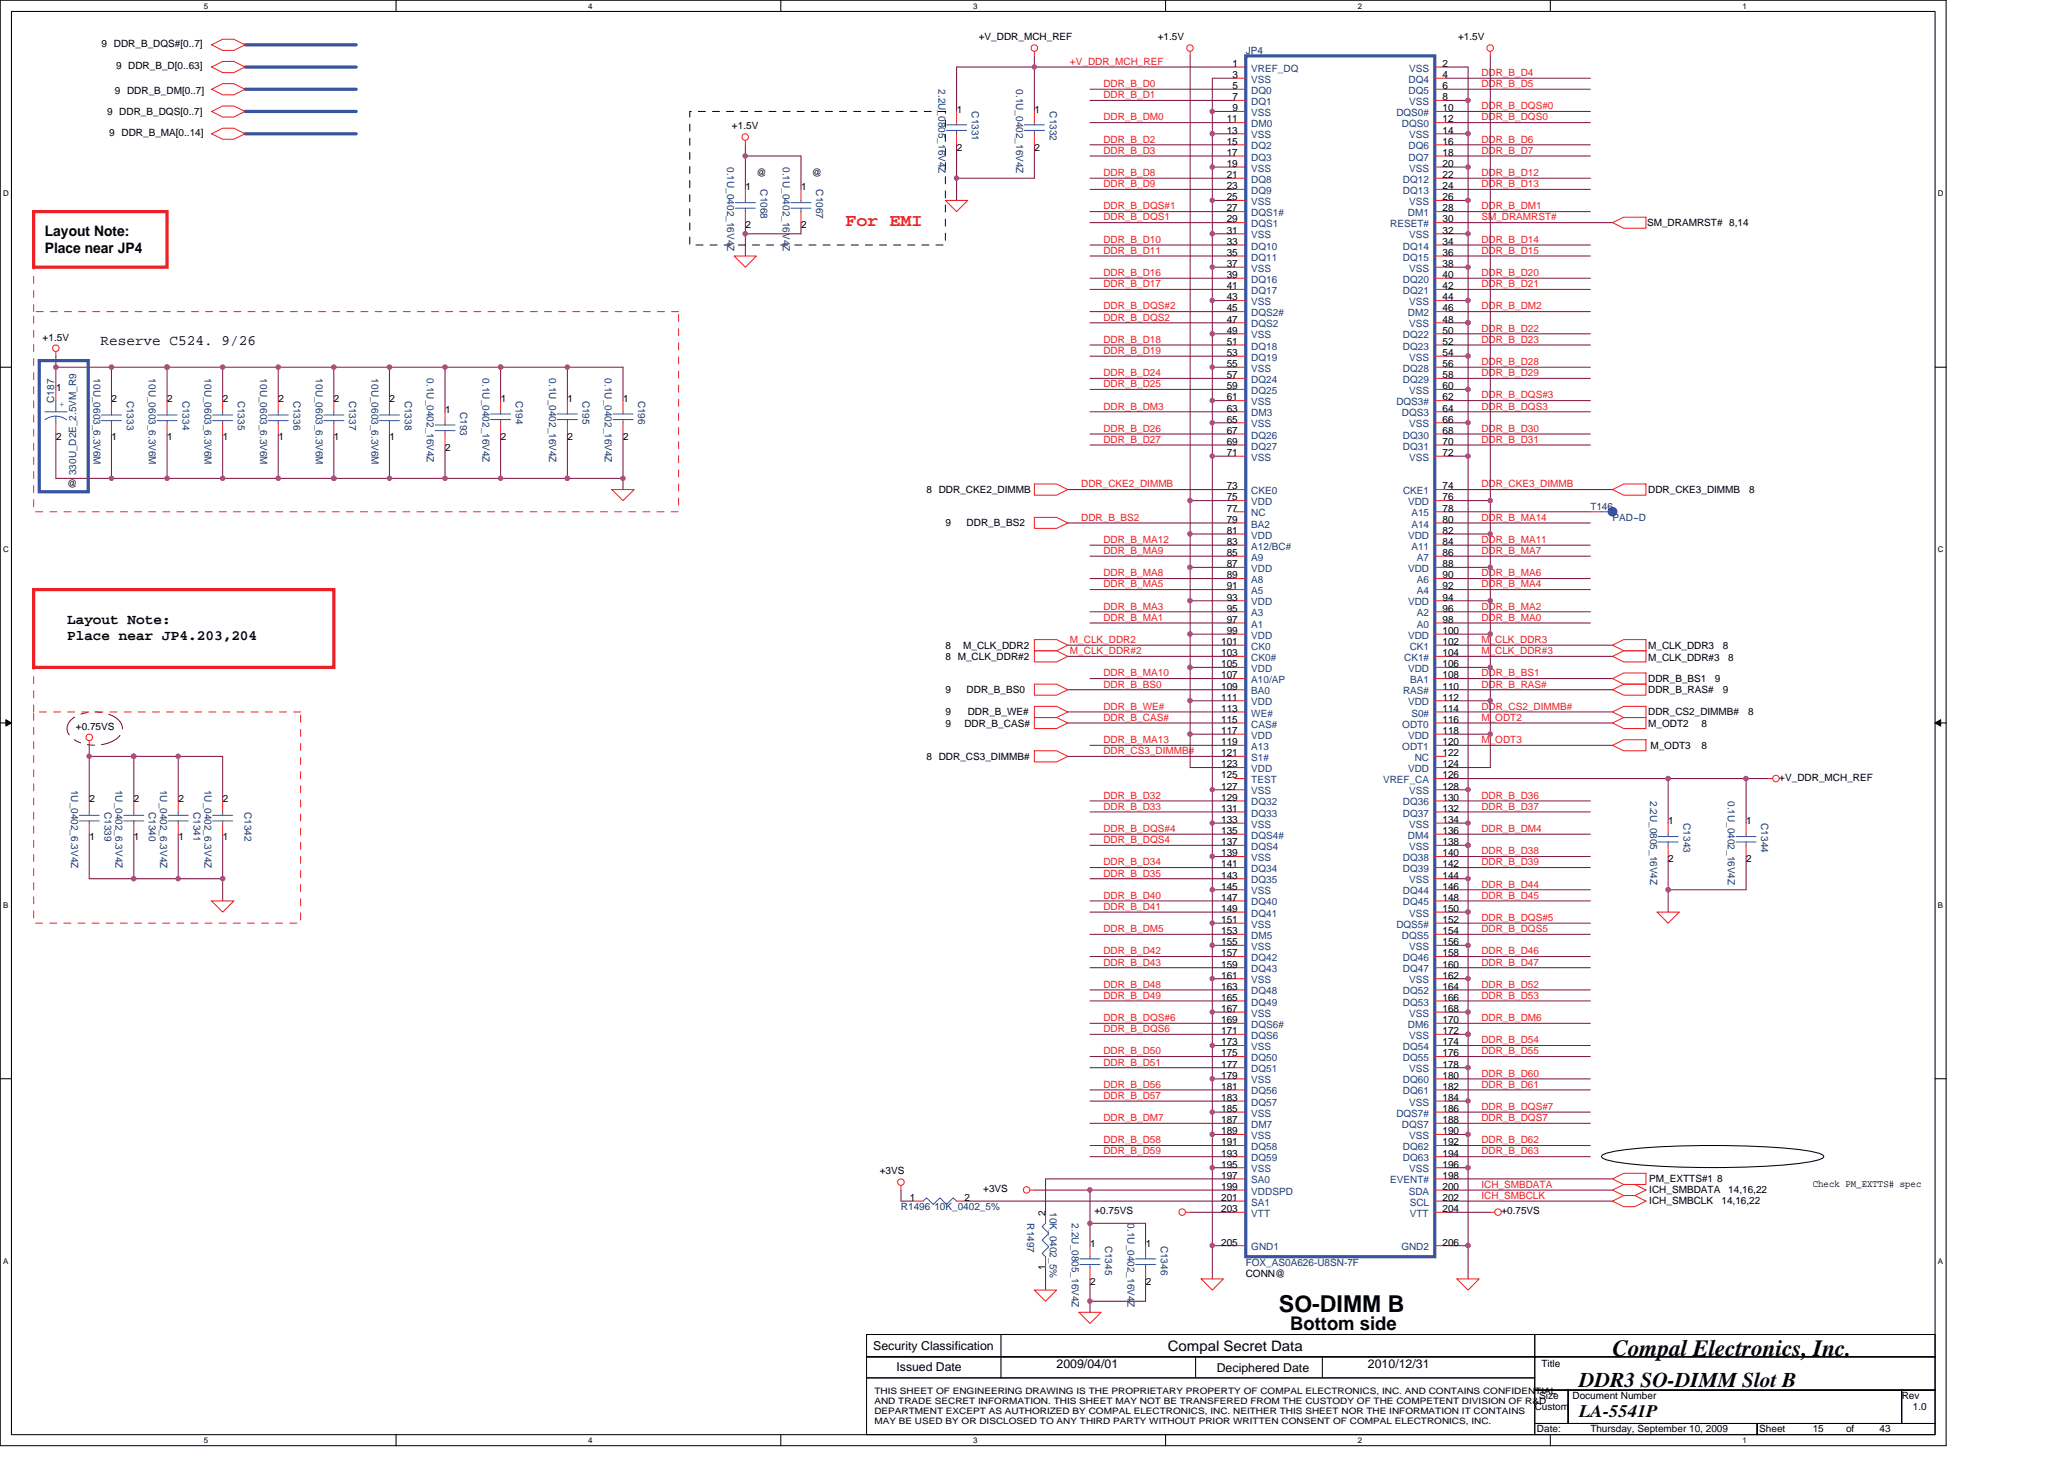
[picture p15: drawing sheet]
<svg xmlns="http://www.w3.org/2000/svg" width="297mm" height="210mm" viewBox="0 0 297 210" stroke-linecap="round" stroke-linejoin="round" font-family="sans-serif">
<defs><g id="words">
<g font-size="3.3" fill="#010202">
<text x="184.1" y="188.8">SO-DIMM B</text>
<text x="232.1" y="195.1">Compal Electronics, Inc.</text>
</g>
<text font-size="3" fill="#010202" x="227.3" y="199.6">DDR3 SO-DIMM Slot B</text>
<text font-size="2.7" fill="#010202" x="185.7" y="191.4">Bottom side</text>
<text font-size="2.5" fill="#ed2024" x="121.7" y="32.6">For EMI</text>
<text font-size="2.5" fill="#010202" x="227.3" y="204">LA-5541P</text>
<g font-size="2.1" fill="#010202">
<text x="6.5" y="34">Layout Note:</text>
<text x="6.5" y="36.4">Place near JP4</text>
<text x="14.5" y="49.7">Reserve C524. 9/26</text>
<text x="9.6" y="89.8">Layout Note:</text>
<text x="9.6" y="92.1">Place near JP4.203,204</text>
<text x="168.1" y="194.4">Compal Secret Data</text>
</g>
<g font-size="1.8" fill="#010202">
<text x="125.7" y="194.3">Security Classification</text>
<text x="129" y="197.3">Issued Date</text>
<text x="152.1" y="196.8">2009/04/01</text>
<text x="175.1" y="197.5">Deciphered Date</text>
<text x="196.9" y="196.8">2010/12/31</text>
</g>
<g font-size="1.4" fill="#010202">
<text x="140.9" y="5.8">+V_DDR_MCH_REF</text>
<text x="166.6" y="5.8">+1.5V</text>
<text x="209.8" y="5.8">+1.5V</text>
<text x="14.6" y="6.8">9 DDR_B_DQS#[0..7]</text>
<text x="16.7" y="10">9 DDR_B_D[0..63]</text>
<text x="177.4" y="9.6">1</text>
<text x="177.4" y="11.2">3</text>
<text x="207.6" y="11.2">4</text>
<text x="207.6" y="9.6">2</text>
<text x="15.4" y="16.5">9 DDR_B_DQS[0..7]</text>
<text x="16.5" y="13.5">9 DDR_B_DM[0..7]</text>
<text x="137.7" y="16.2">1</text>
<text x="148.9" y="16.2">1</text>
<text x="176.5" y="17.6">11</text>
<text x="177.4" y="12.8">5</text>
<text x="177.4" y="14.4">7</text>
<text x="177.4" y="16">9</text>
<text x="207.6" y="12.8">6</text>
<text x="207.6" y="17.6">12</text>
<text x="207.6" y="14.4">8</text>
<text x="207.6" y="16">10</text>
<text x="15.7" y="19.6">9 DDR_B_MA[0..14]</text>
<text x="105.3" y="18.6">+1.5V</text>
<text x="137.7" y="21.7">2</text>
<text x="148.9" y="21.7">2</text>
<text x="176.5" y="19.2">13</text>
<text x="176.5" y="20.8">15</text>
<text x="176.5" y="22.4">17</text>
<text x="207.6" y="20.8">16</text>
<text x="207.6" y="22.4">18</text>
<text x="207.6" y="19.2">14</text>
<text x="107.3" y="27.4">1</text>
<text x="108.9" y="25.3">@</text>
<text x="115.3" y="27.4">1</text>
<text x="116.9" y="25.3">@</text>
<text x="176.5" y="24">19</text>
<text x="176.5" y="25.6">21</text>
<text x="176.5" y="27.2">23</text>
<text x="176.5" y="28.8">25</text>
<text x="207.6" y="25.6">22</text>
<text x="207.6" y="27.2">24</text>
<text x="207.6" y="24">20</text>
<text x="207.6" y="28.8">26</text>
<text x="107.3" y="32.9">2</text>
<text x="115.3" y="32.9">2</text>
<text x="176.5" y="30.4">27</text>
<text x="176.5" y="32">29</text>
<text x="176.5" y="33.6">31</text>
<text x="176.5" y="35.2">33</text>
<text x="207.6" y="35.2">34</text>
<text x="207.6" y="32">30</text>
<text x="207.6" y="33.6">32</text>
<text x="207.6" y="30.4">28</text>
<text x="237" y="32.6">SM_DRAMRST# 8,14</text>
<text x="176.5" y="36.8">35</text>
<text x="176.5" y="38.4">37</text>
<text x="176.5" y="40">39</text>
<text x="176.5" y="41.6">41</text>
<text x="207.6" y="36.8">36</text>
<text x="207.6" y="40">40</text>
<text x="207.6" y="41.6">42</text>
<text x="207.6" y="38.4">38</text>
<text x="176.5" y="43.2">43</text>
<text x="176.5" y="44.8">45</text>
<text x="176.5" y="46.4">47</text>
<text x="207.6" y="43.2">44</text>
<text x="207.6" y="46.4">48</text>
<text x="207.6" y="44.8">46</text>
<text x="6.1" y="49">+1.5V</text>
<text x="176.5" y="48">49</text>
<text x="176.5" y="49.6">51</text>
<text x="176.5" y="51.2">53</text>
<text x="176.5" y="52.8">55</text>
<text x="207.6" y="48">50</text>
<text x="207.6" y="49.6">52</text>
<text x="207.6" y="52.8">56</text>
<text x="207.6" y="51.2">54</text>
<text x="8.1" y="56.2">1</text>
<text x="16.1" y="57.8">2</text>
<text x="24.1" y="57.8">2</text>
<text x="32.1" y="57.8">2</text>
<text x="40.1" y="57.8">2</text>
<text x="48.1" y="57.8">2</text>
<text x="56.1" y="57.8">2</text>
<text x="64.1" y="59.4">1</text>
<text x="72.1" y="57.8">1</text>
<text x="81.7" y="57.8">1</text>
<text x="89.7" y="57.8">1</text>
<text x="176.5" y="54.4">57</text>
<text x="176.5" y="56">59</text>
<text x="176.5" y="57.6">61</text>
<text x="176.5" y="59.2">63</text>
<text x="207.6" y="54.4">58</text>
<text x="207.6" y="59.2">64</text>
<text x="207.6" y="56">60</text>
<text x="207.6" y="57.6">62</text>
<text x="8.1" y="63.3">2</text>
<text x="16.1" y="63.3">1</text>
<text x="24.1" y="63.3">1</text>
<text x="32.1" y="63.3">1</text>
<text x="40.1" y="63.3">1</text>
<text x="48.1" y="63.3">1</text>
<text x="56.1" y="63.3">1</text>
<text x="64.1" y="64.9">2</text>
<text x="72.1" y="63.3">2</text>
<text x="81.7" y="63.3">2</text>
<text x="89.7" y="63.3">2</text>
<text x="176.5" y="60.8">65</text>
<text x="176.5" y="62.4">67</text>
<text x="176.5" y="64">69</text>
<text x="176.5" y="65.6">71</text>
<text x="207.6" y="62.4">68</text>
<text x="207.6" y="64">70</text>
<text x="207.6" y="60.8">66</text>
<text x="207.6" y="65.6">72</text>
<text x="9.6" y="70.1">@</text>
<text x="133.3" y="70.9">8 DDR_CKE2_DIMMB</text>
<text x="176.5" y="70.4">73</text>
<text x="207.6" y="70.4">74</text>
<text x="237.2" y="70.9">DDR_CKE3_DIMMB</text>
<text x="251.7" y="70.9">8</text>
<text x="136.1" y="75.8">9</text>
<text x="139.1" y="75.8">DDR_B_BS2</text>
<text x="176.5" y="72">75</text>
<text x="176.5" y="73.6">77</text>
<text x="176.5" y="75.2">79</text>
<text x="176.5" y="76.8">81</text>
<text x="207.6" y="72">76</text>
<text x="207.6" y="76.8">82</text>
<text x="207.6" y="73.6">78</text>
<text x="207.6" y="75.2">80</text>
<text x="176.5" y="78.4">83</text>
<text x="176.5" y="80">85</text>
<text x="176.5" y="81.6">87</text>
<text x="176.5" y="83.2">89</text>
<text x="207.6" y="81.6">88</text>
<text x="207.6" y="78.4">84</text>
<text x="207.6" y="80">86</text>
<text x="207.6" y="83.2">90</text>
<text x="176.5" y="84.8">91</text>
<text x="176.5" y="86.4">93</text>
<text x="176.5" y="88">95</text>
<text x="176.5" y="89.6">97</text>
<text x="207.6" y="86.4">94</text>
<text x="207.6" y="84.8">92</text>
<text x="207.6" y="88">96</text>
<text x="207.6" y="89.6">98</text>
<text x="136.1" y="95">8 M_CLK_DDR#2</text>
<text x="136.1" y="93.3">8</text>
<text x="138.6" y="93.3">M_CLK_DDR2</text>
<text x="175.7" y="92.8">101</text>
<text x="175.7" y="94.4">103</text>
<text x="176.5" y="91.2">99</text>
<text x="207.6" y="91.2">100</text>
<text x="207.6" y="94.4">104</text>
<text x="207.6" y="92.8">102</text>
<text x="237.2" y="93.3">M_CLK_DDR3</text>
<text x="237.2" y="95.1">M_CLK_DDR#3</text>
<text x="247.9" y="93.3">8</text>
<text x="248.7" y="95.1">8</text>
<text x="136.1" y="99.8">9</text>
<text x="139.1" y="99.8">DDR_B_BS0</text>
<text x="175.7" y="96">105</text>
<text x="175.7" y="97.6">107</text>
<text x="175.7" y="99.2">109</text>
<text x="175.7" y="100.8">111</text>
<text x="207.6" y="96">106</text>
<text x="207.6" y="100.8">112</text>
<text x="207.6" y="97.6">108</text>
<text x="207.6" y="99.2">110</text>
<text x="237.2" y="98.1">DDR_B_BS1</text>
<text x="237.2" y="99.8">DDR_B_RAS#</text>
<text x="246.8" y="98.1">9</text>
<text x="247.9" y="99.8">9</text>
<text x="10.9" y="105">+0.75VS</text>
<text x="136.1" y="103">9</text>
<text x="136.1" y="104.6">9</text>
<text x="138.8" y="104.6">DDR_B_CAS#</text>
<text x="139.3" y="103">DDR_B_WE#</text>
<text x="175.7" y="102.4">113</text>
<text x="175.7" y="104">115</text>
<text x="175.7" y="105.6">117</text>
<text x="175.7" y="107.2">119</text>
<text x="207.6" y="105.6">118</text>
<text x="207.6" y="102.4">114</text>
<text x="207.6" y="104">116</text>
<text x="207.6" y="107.2">120</text>
<text x="237.2" y="103">DDR_CS2_DIMMB#</text>
<text x="237.2" y="104.6">M_ODT2</text>
<text x="237.5" y="107.8">M_ODT3</text>
<text x="244.9" y="107.8">8</text>
<text x="244.9" y="104.6">8</text>
<text x="251.6" y="103">8</text>
<text x="133.3" y="109.3">8 DDR_CS3_DIMMB#</text>
<text x="175.7" y="108.8">121</text>
<text x="175.7" y="110.4">123</text>
<text x="175.7" y="112">125</text>
<text x="175.7" y="113.6">127</text>
<text x="207.6" y="110.4">124</text>
<text x="207.6" y="108.8">122</text>
<text x="207.6" y="112">126</text>
<text x="207.6" y="113.6">128</text>
<text x="256.1" y="112.4">+V_DDR_MCH_REF</text>
<text x="12.9" y="115.4">2</text>
<text x="19.3" y="115.4">2</text>
<text x="25.7" y="115.4">2</text>
<text x="32.1" y="115.4">2</text>
<text x="175.7" y="115.2">129</text>
<text x="175.7" y="116.8">131</text>
<text x="175.7" y="118.4">133</text>
<text x="207.6" y="115.2">130</text>
<text x="207.6" y="116.8">132</text>
<text x="207.6" y="118.4">134</text>
<text x="240.1" y="118.6">1</text>
<text x="251.3" y="118.6">1</text>
<text x="12.9" y="120.9">1</text>
<text x="19.3" y="120.9">1</text>
<text x="25.7" y="120.9">1</text>
<text x="32.1" y="120.9">1</text>
<text x="175.7" y="120">135</text>
<text x="175.7" y="121.6">137</text>
<text x="175.7" y="123.2">139</text>
<text x="175.7" y="124.8">141</text>
<text x="207.6" y="123.2">140</text>
<text x="207.6" y="124.8">142</text>
<text x="207.6" y="121.6">138</text>
<text x="207.6" y="120">136</text>
<text x="240.1" y="124.1">2</text>
<text x="251.3" y="124.1">2</text>
<text x="175.7" y="126.4">143</text>
<text x="175.7" y="128">145</text>
<text x="175.7" y="129.6">147</text>
<text x="175.7" y="131.3">149</text>
<text x="207.6" y="128">146</text>
<text x="207.6" y="129.6">148</text>
<text x="207.6" y="126.4">144</text>
<text x="207.6" y="131.3">150</text>
<text x="175.7" y="132.8">151</text>
<text x="175.7" y="134.4">153</text>
<text x="175.7" y="136">155</text>
<text x="175.7" y="137.6">157</text>
<text x="207.6" y="134.4">154</text>
<text x="207.6" y="137.6">158</text>
<text x="207.6" y="132.8">152</text>
<text x="207.6" y="136">156</text>
<text x="175.7" y="139.3">159</text>
<text x="175.7" y="140.8">161</text>
<text x="175.7" y="142.4">163</text>
<text x="207.6" y="139.3">160</text>
<text x="207.6" y="142.4">164</text>
<text x="207.6" y="140.8">162</text>
<text x="175.7" y="144">165</text>
<text x="175.7" y="145.6">167</text>
<text x="175.7" y="147.3">169</text>
<text x="175.7" y="148.8">171</text>
<text x="207.6" y="144">166</text>
<text x="207.6" y="145.6">168</text>
<text x="207.6" y="148.8">172</text>
<text x="207.6" y="147.3">170</text>
<text x="175.7" y="150.4">173</text>
<text x="175.7" y="152">175</text>
<text x="175.7" y="153.6">177</text>
<text x="175.7" y="155.3">179</text>
<text x="207.6" y="150.4">174</text>
<text x="207.6" y="152">176</text>
<text x="207.6" y="155.3">180</text>
<text x="207.6" y="153.6">178</text>
<text x="175.7" y="156.8">181</text>
<text x="175.7" y="158.5">183</text>
<text x="175.7" y="160">185</text>
<text x="175.7" y="161.6">187</text>
<text x="207.6" y="156.8">182</text>
<text x="207.6" y="161.6">188</text>
<text x="207.6" y="158.5">184</text>
<text x="207.6" y="160">186</text>
<text x="175.7" y="163.3">189</text>
<text x="175.7" y="164.8">191</text>
<text x="175.7" y="166.5">193</text>
<text x="207.6" y="164.8">192</text>
<text x="207.6" y="166.5">194</text>
<text x="207.6" y="163.3">190</text>
<text x="126.6" y="169">+3VS</text>
<text x="130.9" y="172.8">1</text>
<text x="138.8" y="172.8">2</text>
<text x="141.5" y="171.6">+3VS</text>
<text x="175.7" y="168">195</text>
<text x="175.7" y="169.6">197</text>
<text x="175.7" y="171.3">199</text>
<text x="175.7" y="172.8">201</text>
<text x="207.6" y="171.3">200</text>
<text x="207.6" y="168">196</text>
<text x="207.6" y="169.6">198</text>
<text x="207.6" y="172.8">202</text>
<text x="237.4" y="170.2">PM_EXTTS#1 8</text>
<text x="237.4" y="171.8">ICH_SMBDATA</text>
<text x="237.4" y="173.4">ICH_SMBCLK</text>
<text x="247.8" y="173.4">14,16,22</text>
<text x="248.7" y="171.8">14,16,22</text>
<text x="260.9" y="170.8">Check PM_EXTTS# spec</text>
<text x="150.4" y="174.9" transform="rotate(-90 150.4 174.9)">2</text>
<text x="156.9" y="179.4">1</text>
<text x="157.5" y="174.8">+0.75VS</text>
<text x="164.9" y="179.4">1</text>
<text x="175.7" y="174.5">203</text>
<text x="175.7" y="179.3">205</text>
<text x="207.6" y="174.5">204</text>
<text x="207.6" y="179.3">206</text>
<text x="216.1" y="174.8">+0.75VS</text>
<text x="150.4" y="182.8" transform="rotate(-90 150.4 182.8)">1</text>
<text x="156.9" y="184.9">2</text>
<text x="164.9" y="184.9">2</text>
<text x="179.3" y="183.8">CONN@</text>
<text x="221.8" y="196.7">Title</text>
<text x="220.9" y="203">Custom</text>
<text x="221.5" y="201.4">Size</text>
<text x="226.3" y="201.4">Document Number</text>
<text x="273.7" y="201.4">Rev</text>
<text x="275.3" y="203">1.0</text>
<text x="221.2" y="206.2">Date:</text>
<text x="228.9" y="206.2">Thursday, September 10, 2009</text>
<text x="253.2" y="206.2">Sheet</text>
<text x="260.9" y="206.2">15</text>
<text x="265.7" y="206.2">of</text>
<text x="270.5" y="206.2">43</text>
</g>
<g font-size="1.4" fill="#ed2024">
<text x="154" y="9.3">+V_DDR_MCH_REF</text>
<text x="213.2" y="10.9">DDR_B_D4</text>
<text x="158.8" y="12.5">DDR_B_D0</text>
<text x="158.8" y="14.1">DDR_B_D1</text>
<text x="158.8" y="17.3">DDR_B_DM0</text>
<text x="213.2" y="12.5">DDR_B_D5</text>
<text x="213.2" y="15.7">DDR_B_DQS#0</text>
<text x="213.2" y="17.3">DDR_B_DQS0</text>
<text x="158.8" y="20.5">DDR_B_D2</text>
<text x="158.8" y="22.1">DDR_B_D3</text>
<text x="213.2" y="20.5">DDR_B_D6</text>
<text x="213.2" y="22.1">DDR_B_D7</text>
<text x="158.8" y="25.3">DDR_B_D8</text>
<text x="158.8" y="26.9">DDR_B_D9</text>
<text x="213.2" y="25.3">DDR_B_D12</text>
<text x="213.2" y="26.9">DDR_B_D13</text>
<text x="158.8" y="30.1">DDR_B_DQS#1</text>
<text x="158.8" y="31.7">DDR_B_DQS1</text>
<text x="158.8" y="34.9">DDR_B_D10</text>
<text x="213.2" y="30.1">DDR_B_DM1</text>
<text x="213.2" y="31.7">SM_DRAMRST#</text>
<text x="213.2" y="34.9">DDR_B_D14</text>
<text x="158.8" y="36.5">DDR_B_D11</text>
<text x="158.8" y="39.7">DDR_B_D16</text>
<text x="158.8" y="41.3">DDR_B_D17</text>
<text x="213.2" y="36.5">DDR_B_D15</text>
<text x="213.2" y="39.7">DDR_B_D20</text>
<text x="213.2" y="41.3">DDR_B_D21</text>
<text x="158.8" y="44.5">DDR_B_DQS#2</text>
<text x="158.8" y="46.1">DDR_B_DQS2</text>
<text x="213.2" y="44.5">DDR_B_DM2</text>
<text x="213.2" y="47.7">DDR_B_D22</text>
<text x="158.8" y="49.3">DDR_B_D18</text>
<text x="158.8" y="50.9">DDR_B_D19</text>
<text x="213.2" y="49.3">DDR_B_D23</text>
<text x="213.2" y="52.5">DDR_B_D28</text>
<text x="158.8" y="54.1">DDR_B_D24</text>
<text x="158.8" y="55.7">DDR_B_D25</text>
<text x="158.8" y="58.9">DDR_B_DM3</text>
<text x="213.2" y="54.1">DDR_B_D29</text>
<text x="213.2" y="57.3">DDR_B_DQS#3</text>
<text x="213.2" y="58.9">DDR_B_DQS3</text>
<text x="158.8" y="62.1">DDR_B_D26</text>
<text x="158.8" y="63.7">DDR_B_D27</text>
<text x="213.2" y="62.1">DDR_B_D30</text>
<text x="213.2" y="63.7">DDR_B_D31</text>
<text x="155.6" y="70.1">DDR_CKE2_DIMMB</text>
<text x="213.2" y="70.1">DDR_CKE3_DIMMB</text>
<text x="155.6" y="74.9">DDR_B_BS2</text>
<text x="213.2" y="74.9">DDR_B_MA14</text>
<text x="158.8" y="78.1">DDR_B_MA12</text>
<text x="158.8" y="79.7">DDR_B_MA9</text>
<text x="158.8" y="82.9">DDR_B_MA8</text>
<text x="213.2" y="78.1">DDR_B_MA11</text>
<text x="213.2" y="79.7">DDR_B_MA7</text>
<text x="213.2" y="82.9">DDR_B_MA6</text>
<text x="158.8" y="84.5">DDR_B_MA5</text>
<text x="158.8" y="87.7">DDR_B_MA3</text>
<text x="158.8" y="89.3">DDR_B_MA1</text>
<text x="213.2" y="84.5">DDR_B_MA4</text>
<text x="213.2" y="87.7">DDR_B_MA2</text>
<text x="213.2" y="89.3">DDR_B_MA0</text>
<text x="154" y="94.1">M_CLK_DDR#2</text>
<text x="154" y="92.5">M_CLK_DDR2</text>
<text x="213.2" y="92.5">M_CLK_DDR3</text>
<text x="213.2" y="94.1">M_CLK_DDR#3</text>
<text x="158.8" y="97.3">DDR_B_MA10</text>
<text x="158.8" y="99">DDR_B_BS0</text>
<text x="213.2" y="97.3">DDR_B_BS1</text>
<text x="213.2" y="99">DDR_B_RAS#</text>
<text x="158.8" y="102.1">DDR_B_WE#</text>
<text x="158.8" y="103.7">DDR_B_CAS#</text>
<text x="158.8" y="107">DDR_B_MA13</text>
<text x="213.2" y="102.1">DDR_CS2_DIMMB#</text>
<text x="213.2" y="103.7">M_ODT2</text>
<text x="213.2" y="107">M_ODT3</text>
<text x="158.8" y="108.5">DDR_CS3_DIMMB#</text>
<text x="158.8" y="115">DDR_B_D32</text>
<text x="158.8" y="116.5">DDR_B_D33</text>
<text x="158.8" y="119.7">DDR_B_DQS#4</text>
<text x="213.2" y="115">DDR_B_D36</text>
<text x="213.2" y="116.5">DDR_B_D37</text>
<text x="213.2" y="119.7">DDR_B_DM4</text>
<text x="158.8" y="121.3">DDR_B_DQS4</text>
<text x="158.8" y="124.5">DDR_B_D34</text>
<text x="213.2" y="123">DDR_B_D38</text>
<text x="213.2" y="124.5">DDR_B_D39</text>
<text x="158.8" y="126.1">DDR_B_D35</text>
<text x="158.8" y="129.3">DDR_B_D40</text>
<text x="158.8" y="131">DDR_B_D41</text>
<text x="213.2" y="127.7">DDR_B_D44</text>
<text x="213.2" y="129.3">DDR_B_D45</text>
<text x="158.8" y="134.2">DDR_B_DM5</text>
<text x="158.8" y="137.3">DDR_B_D42</text>
<text x="213.2" y="132.5">DDR_B_DQS#5</text>
<text x="213.2" y="134.2">DDR_B_DQS5</text>
<text x="213.2" y="137.3">DDR_B_D46</text>
<text x="158.8" y="139">DDR_B_D43</text>
<text x="158.8" y="142.2">DDR_B_D48</text>
<text x="158.8" y="143.7">DDR_B_D49</text>
<text x="213.2" y="139">DDR_B_D47</text>
<text x="213.2" y="142.2">DDR_B_D52</text>
<text x="213.2" y="143.7">DDR_B_D53</text>
<text x="158.8" y="147">DDR_B_DQS#6</text>
<text x="158.8" y="148.5">DDR_B_DQS6</text>
<text x="213.2" y="147">DDR_B_DM6</text>
<text x="158.8" y="151.7">DDR_B_D50</text>
<text x="158.8" y="153.3">DDR_B_D51</text>
<text x="213.2" y="150.2">DDR_B_D54</text>
<text x="213.2" y="151.7">DDR_B_D55</text>
<text x="213.2" y="155">DDR_B_D60</text>
<text x="158.8" y="161.3">DDR_B_DM7</text>
<text x="158.8" y="156.5">DDR_B_D56</text>
<text x="158.8" y="158.2">DDR_B_D57</text>
<text x="213.2" y="156.5">DDR_B_D61</text>
<text x="213.2" y="159.7">DDR_B_DQS#7</text>
<text x="213.2" y="161.3">DDR_B_DQS7</text>
<text x="158.8" y="164.5">DDR_B_D58</text>
<text x="158.8" y="166.2">DDR_B_D59</text>
<text x="213.2" y="164.5">DDR_B_D62</text>
<text x="213.2" y="166.2">DDR_B_D63</text>
<text x="213.2" y="171">ICH_SMBDATA</text>
<text x="213.2" y="172.5">ICH_SMBCLK</text>
</g>
<g font-size="1.4" fill="#282973">
<text x="179.3" y="7.7">JP4</text>
<text x="135.1" y="12.8" transform="rotate(90 135.1 12.8)">2.2U_0805_16V4Z</text>
<text x="139.8" y="16" transform="rotate(90 139.8 16)">C1331</text>
<text x="146.3" y="12.8" transform="rotate(90 146.3 12.8)">0.1U_0402_16V4Z</text>
<text x="151.1" y="16" transform="rotate(90 151.1 16)">C1332</text>
<text x="104.6" y="24" transform="rotate(90 104.6 24)">0.1U_0402_16V4Z</text>
<text x="109.4" y="27.3" transform="rotate(90 109.4 27.3)">C1068</text>
<text x="112.6" y="24" transform="rotate(90 112.6 24)">0.1U_0402_16V4Z</text>
<text x="117.5" y="27.3" transform="rotate(90 117.5 27.3)">C1067</text>
<text x="7.8" y="58" transform="rotate(-90 7.8 58)">C187</text>
<text x="13.4" y="54.5" transform="rotate(90 13.4 54.5)">10U_0603_6.3V6M</text>
<text x="18.2" y="57.7" transform="rotate(90 18.2 57.7)">C1333</text>
<text x="21.4" y="54.5" transform="rotate(90 21.4 54.5)">10U_0603_6.3V6M</text>
<text x="26.2" y="57.7" transform="rotate(90 26.2 57.7)">C1334</text>
<text x="29.4" y="54.5" transform="rotate(90 29.4 54.5)">10U_0603_6.3V6M</text>
<text x="34.2" y="57.7" transform="rotate(90 34.2 57.7)">C1335</text>
<text x="37.4" y="54.5" transform="rotate(90 37.4 54.5)">10U_0603_6.3V6M</text>
<text x="42.2" y="57.7" transform="rotate(90 42.2 57.7)">C1336</text>
<text x="45.4" y="54.5" transform="rotate(90 45.4 54.5)">10U_0603_6.3V6M</text>
<text x="50.2" y="57.7" transform="rotate(90 50.2 57.7)">C1337</text>
<text x="53.4" y="54.5" transform="rotate(90 53.4 54.5)">10U_0603_6.3V6M</text>
<text x="58.2" y="57.7" transform="rotate(90 58.2 57.7)">C1338</text>
<text x="61.4" y="54.5" transform="rotate(90 61.4 54.5)">0.1U_0402_16V4Z</text>
<text x="66.2" y="59.3" transform="rotate(90 66.2 59.3)">C193</text>
<text x="69.4" y="54.5" transform="rotate(90 69.4 54.5)">0.1U_0402_16V4Z</text>
<text x="74.2" y="57.7" transform="rotate(90 74.2 57.7)">C194</text>
<text x="79.1" y="54.5" transform="rotate(90 79.1 54.5)">0.1U_0402_16V4Z</text>
<text x="83.8" y="57.7" transform="rotate(90 83.8 57.7)">C195</text>
<text x="87.1" y="54.5" transform="rotate(90 87.1 54.5)">0.1U_0402_16V4Z</text>
<text x="91.8" y="57.7" transform="rotate(90 91.8 57.7)">C196</text>
<text x="11" y="68.4" transform="rotate(-90 11 68.4)">330U_D2E_2.5VM_R9</text>
<text x="228.9" y="73.3">T146</text>
<text x="232.1" y="74.9">PAD~D</text>
<text x="10.2" y="113.7" transform="rotate(90 10.2 113.7)">1U_0402_6.3V4Z</text>
<text x="16.6" y="113.7" transform="rotate(90 16.6 113.7)">1U_0402_6.3V4Z</text>
<text x="23" y="113.7" transform="rotate(90 23 113.7)">1U_0402_6.3V4Z</text>
<text x="29.4" y="113.7" transform="rotate(90 29.4 113.7)">1U_0402_6.3V4Z</text>
<text x="15" y="116.9" transform="rotate(90 15 116.9)">C1339</text>
<text x="21.4" y="116.9" transform="rotate(90 21.4 116.9)">C1340</text>
<text x="27.8" y="116.9" transform="rotate(90 27.8 116.9)">C1341</text>
<text x="35.2" y="116.9" transform="rotate(90 35.2 116.9)">C1342</text>
<text x="237.5" y="115.3" transform="rotate(90 237.5 115.3)">2.2U_0805_16V4Z</text>
<text x="242.3" y="118.5" transform="rotate(90 242.3 118.5)">C1343</text>
<text x="248.7" y="115.3" transform="rotate(90 248.7 115.3)">0.1U_0402_16V4Z</text>
<text x="253.5" y="118.5" transform="rotate(90 253.5 118.5)">C1344</text>
<text x="129.7" y="174.2">R1496 10K_0402_5%</text>
<text x="147.8" y="176.1" transform="rotate(90 147.8 176.1)">R1497</text>
<text x="151.1" y="174.5" transform="rotate(90 151.1 174.5)">10K_0402_5%</text>
<text x="154.3" y="176.1" transform="rotate(90 154.3 176.1)">2.2U_0805_16V4Z</text>
<text x="159.1" y="179.3" transform="rotate(90 159.1 179.3)">C1345</text>
<text x="162.3" y="176.1" transform="rotate(90 162.3 176.1)">0.1U_0402_16V4Z</text>
<text x="167.1" y="179.3" transform="rotate(90 167.1 179.3)">C1346</text>
<text x="179.3" y="182.2">FOX_AS0A626-U8SN-7F</text>
</g>
<g font-size="1.4" fill="#1d437e">
<text x="180.1" y="10.3">VREF_DQ</text>
<text x="180.1" y="11.9">VSS</text>
<text x="202.7" y="11.9">DQ4</text>
<text x="202.8" y="10.3">VSS</text>
<text x="180.1" y="13.5">DQ0</text>
<text x="180.1" y="15.1">DQ1</text>
<text x="180.1" y="16.7">VSS</text>
<text x="201" y="16.7">DQS0#</text>
<text x="202.7" y="13.5">DQ5</text>
<text x="202.8" y="15.1">VSS</text>
<text x="180.1" y="18.3">DM0</text>
<text x="180.1" y="19.9">VSS</text>
<text x="180.1" y="21.5">DQ2</text>
<text x="180.1" y="23.1">DQ3</text>
<text x="201.8" y="18.3">DQS0</text>
<text x="202.7" y="21.5">DQ6</text>
<text x="202.7" y="23.1">DQ7</text>
<text x="202.8" y="19.9">VSS</text>
<text x="180.1" y="24.7">VSS</text>
<text x="180.1" y="26.3">DQ8</text>
<text x="180.1" y="27.9">DQ9</text>
<text x="180.1" y="29.5">VSS</text>
<text x="201.9" y="26.3">DQ12</text>
<text x="201.9" y="27.9">DQ13</text>
<text x="202.8" y="24.7">VSS</text>
<text x="202.8" y="29.5">VSS</text>
<text x="180.1" y="31.1">DQS1#</text>
<text x="180.1" y="32.7">DQS1</text>
<text x="180.1" y="34.3">VSS</text>
<text x="180.1" y="35.9">DQ10</text>
<text x="200.1" y="32.7">RESET#</text>
<text x="201.9" y="35.9">DQ14</text>
<text x="202.6" y="31.1">DM1</text>
<text x="202.8" y="34.3">VSS</text>
<text x="180.1" y="37.5">DQ11</text>
<text x="180.1" y="39.1">VSS</text>
<text x="180.1" y="40.7">DQ16</text>
<text x="201.9" y="37.5">DQ15</text>
<text x="201.9" y="40.7">DQ20</text>
<text x="202.8" y="39.1">VSS</text>
<text x="180.1" y="42.3">DQ17</text>
<text x="180.1" y="43.9">VSS</text>
<text x="180.1" y="45.5">DQS2#</text>
<text x="180.1" y="47.1">DQS2</text>
<text x="201.9" y="42.3">DQ21</text>
<text x="202.6" y="45.5">DM2</text>
<text x="202.8" y="43.9">VSS</text>
<text x="202.8" y="47.1">VSS</text>
<text x="180.1" y="48.7">VSS</text>
<text x="180.1" y="50.3">DQ18</text>
<text x="180.1" y="51.9">DQ19</text>
<text x="180.1" y="53.5">VSS</text>
<text x="201.9" y="48.7">DQ22</text>
<text x="201.9" y="50.3">DQ23</text>
<text x="201.9" y="53.5">DQ28</text>
<text x="202.8" y="51.9">VSS</text>
<text x="180.1" y="55.1">DQ24</text>
<text x="180.1" y="56.7">DQ25</text>
<text x="180.1" y="58.3">VSS</text>
<text x="180.1" y="59.9">DM3</text>
<text x="201" y="58.3">DQS3#</text>
<text x="201.8" y="59.9">DQS3</text>
<text x="201.9" y="55.1">DQ29</text>
<text x="202.8" y="56.7">VSS</text>
<text x="180.1" y="61.5">VSS</text>
<text x="180.1" y="63.1">DQ26</text>
<text x="180.1" y="64.7">DQ27</text>
<text x="201.9" y="63.1">DQ30</text>
<text x="201.9" y="64.7">DQ31</text>
<text x="202.8" y="61.5">VSS</text>
<text x="180.1" y="66.3">VSS</text>
<text x="180.1" y="71.1">CKE0</text>
<text x="201.9" y="71.1">CKE1</text>
<text x="202.8" y="66.3">VSS</text>
<text x="180.1" y="72.7">VDD</text>
<text x="180.1" y="74.3">NC</text>
<text x="180.1" y="75.9">BA2</text>
<text x="180.1" y="77.5">VDD</text>
<text x="202.6" y="72.7">VDD</text>
<text x="202.6" y="77.5">VDD</text>
<text x="203.1" y="74.3">A15</text>
<text x="203.1" y="75.9">A14</text>
<text x="180.1" y="79.1">A12/BC#</text>
<text x="180.1" y="80.7">A9</text>
<text x="180.1" y="82.3">VDD</text>
<text x="180.1" y="83.9">A8</text>
<text x="202.6" y="82.3">VDD</text>
<text x="203.1" y="79.1">A11</text>
<text x="203.9" y="80.7">A7</text>
<text x="203.9" y="83.9">A6</text>
<text x="180.1" y="85.5">A5</text>
<text x="180.1" y="87.1">VDD</text>
<text x="180.1" y="88.7">A3</text>
<text x="202.6" y="87.1">VDD</text>
<text x="203.9" y="85.5">A4</text>
<text x="203.9" y="88.7">A2</text>
<text x="180.1" y="90.3">A1</text>
<text x="180.1" y="91.9">VDD</text>
<text x="180.1" y="93.5">CK0</text>
<text x="180.1" y="95.1">CK0#</text>
<text x="202.1" y="95.1">CK1#</text>
<text x="202.6" y="91.9">VDD</text>
<text x="202.9" y="93.5">CK1</text>
<text x="203.9" y="90.3">A0</text>
<text x="180.1" y="96.7">VDD</text>
<text x="180.1" y="98.3">A10/AP</text>
<text x="180.1" y="99.9">BA0</text>
<text x="180.1" y="101.5">VDD</text>
<text x="201.9" y="99.9">RAS#</text>
<text x="202.6" y="96.7">VDD</text>
<text x="202.6" y="101.5">VDD</text>
<text x="203" y="98.3">BA1</text>
<text x="180.1" y="103.1">WE#</text>
<text x="180.1" y="104.7">CAS#</text>
<text x="180.1" y="106.3">VDD</text>
<text x="180.1" y="107.9">A13</text>
<text x="201.8" y="104.7">ODT0</text>
<text x="201.8" y="107.9">ODT1</text>
<text x="202.6" y="106.3">VDD</text>
<text x="203.1" y="103.1">S0#</text>
<text x="180.1" y="109.5">S1#</text>
<text x="180.1" y="111.1">VDD</text>
<text x="180.1" y="112.7">TEST</text>
<text x="199" y="112.7">VREF_CA</text>
<text x="202.6" y="111.1">VDD</text>
<text x="203.6" y="109.5">NC</text>
<text x="180.1" y="114.3">VSS</text>
<text x="180.1" y="115.9">DQ32</text>
<text x="180.1" y="117.5">DQ33</text>
<text x="180.1" y="119.1">VSS</text>
<text x="201.9" y="115.9">DQ36</text>
<text x="201.9" y="117.5">DQ37</text>
<text x="202.8" y="114.3">VSS</text>
<text x="202.8" y="119.1">VSS</text>
<text x="180.1" y="120.7">DQS4#</text>
<text x="180.1" y="122.3">DQS4</text>
<text x="180.1" y="123.9">VSS</text>
<text x="180.1" y="125.5">DQ34</text>
<text x="201.9" y="123.9">DQ38</text>
<text x="201.9" y="125.5">DQ39</text>
<text x="202.6" y="120.7">DM4</text>
<text x="202.8" y="122.3">VSS</text>
<text x="180.1" y="127.1">DQ35</text>
<text x="180.1" y="128.7">VSS</text>
<text x="180.1" y="130.3">DQ40</text>
<text x="180.1" y="131.9">DQ41</text>
<text x="201.9" y="128.7">DQ44</text>
<text x="201.9" y="130.3">DQ45</text>
<text x="202.8" y="127.1">VSS</text>
<text x="202.8" y="131.9">VSS</text>
<text x="180.1" y="133.5">VSS</text>
<text x="180.1" y="135.1">DM5</text>
<text x="180.1" y="136.7">VSS</text>
<text x="201" y="133.5">DQS5#</text>
<text x="201.8" y="135.1">DQS5</text>
<text x="202.8" y="136.7">VSS</text>
<text x="180.1" y="138.3">DQ42</text>
<text x="180.1" y="139.9">DQ43</text>
<text x="180.1" y="141.5">VSS</text>
<text x="180.1" y="143.1">DQ48</text>
<text x="201.9" y="138.3">DQ46</text>
<text x="201.9" y="139.9">DQ47</text>
<text x="201.9" y="143.1">DQ52</text>
<text x="202.8" y="141.5">VSS</text>
<text x="180.1" y="144.7">DQ49</text>
<text x="180.1" y="146.3">VSS</text>
<text x="180.1" y="147.9">DQS6#</text>
<text x="180.1" y="149.5">DQS6</text>
<text x="201.9" y="144.7">DQ53</text>
<text x="202.6" y="147.9">DM6</text>
<text x="202.8" y="146.3">VSS</text>
<text x="202.8" y="149.5">VSS</text>
<text x="180.1" y="151.1">VSS</text>
<text x="180.1" y="152.7">DQ50</text>
<text x="180.1" y="154.3">DQ51</text>
<text x="180.1" y="155.9">VSS</text>
<text x="201.9" y="151.1">DQ54</text>
<text x="201.9" y="152.7">DQ55</text>
<text x="201.9" y="155.9">DQ60</text>
<text x="202.8" y="154.3">VSS</text>
<text x="180.1" y="157.5">DQ56</text>
<text x="180.1" y="159.1">DQ57</text>
<text x="180.1" y="160.7">VSS</text>
<text x="201" y="160.7">DQS7#</text>
<text x="201.9" y="157.5">DQ61</text>
<text x="202.8" y="159.1">VSS</text>
<text x="180.1" y="162.3">DM7</text>
<text x="180.1" y="163.9">VSS</text>
<text x="180.1" y="165.5">DQ58</text>
<text x="180.1" y="167.1">DQ59</text>
<text x="201.8" y="162.3">DQS7</text>
<text x="201.9" y="165.5">DQ62</text>
<text x="201.9" y="167.1">DQ63</text>
<text x="202.8" y="163.9">VSS</text>
<text x="180.1" y="168.7">VSS</text>
<text x="180.1" y="170.3">SA0</text>
<text x="180.1" y="171.9">VDDSPD</text>
<text x="180.1" y="173.5">SA1</text>
<text x="200.1" y="170.3">EVENT#</text>
<text x="202.7" y="171.9">SDA</text>
<text x="202.8" y="168.7">VSS</text>
<text x="202.9" y="173.5">SCL</text>
<text x="180.1" y="175.1">VTT</text>
<text x="180.1" y="179.9">GND1</text>
<text x="201.7" y="179.9">GND2</text>
<text x="202.9" y="175.1">VTT</text>
</g>
<text font-size="1.4" fill="#3953a4" x="8.5" y="58.6">+</text>
<g font-size="1.3" fill="#010202">
<text x="125.8" y="200.6">THIS SHEET OF ENGINEERING DRAWING IS THE PROPRIETARY PROPERTY OF COMPAL ELECTRONICS, INC. AND CONTAINS CONFIDENTIAL</text>
<text x="125.8" y="202">AND TRADE SECRET INFORMATION. THIS SHEET MAY NOT BE TRANSFERED FROM THE CUSTODY OF THE COMPETENT DIVISION OF R&amp;D</text>
<text x="125.8" y="203.5">DEPARTMENT EXCEPT AS AUTHORIZED BY COMPAL ELECTRONICS, INC. NEITHER THIS SHEET NOR THE INFORMATION IT CONTAINS</text>
<text x="125.8" y="205">MAY BE USED BY OR DISCLOSED TO ANY THIRD PARTY WITHOUT PRIOR WRITTEN CONSENT OF COMPAL ELECTRONICS, INC.</text>
</g>
<g font-size="1.1" fill="#010202">
<text x="29.3" y="1.2">5</text>
<text x="84.7" y="1.2">4</text>
<text x="140" y="1.2">3</text>
<text x="195.4" y="1.2">2</text>
<text x="250.8" y="1.2">1</text>
<text x=".4" y="28.3">D</text>
<text x="278.9" y="28.3">D</text>
<text x=".4" y="79.5">C</text>
<text x="278.9" y="79.5">C</text>
<text x=".4" y="130.7">B</text>
<text x="278.9" y="130.7">B</text>
<text x=".4" y="181.9">A</text>
<text x="278.9" y="181.9">A</text>
<text x="29.3" y="207.7">5</text>
<text x="84.7" y="207.7">4</text>
<text x="140" y="207.7">3</text>
<text x="195.4" y="207.7">2</text>
<text x="250.8" y="207.7">1</text>
</g>
</g></defs>
<path d="M0 0h280.1v208.1h-280.1zM1.6 1.6h276.9v204.9h-276.9z" fill="none" stroke="#010202" stroke-width=".15"/>
<g fill="#fff">
<path d="M29.3 .2h.6v1.3h-.6z"/>
<path d="M29.3 206.6h.6v1.3h-.6z"/>
</g>
<path d="M57 0v1.6M57 206.5v1.6" fill="none" stroke="#010202" stroke-width=".15"/>
<g fill="#fff">
<path d="M84.7 .2h.6v1.3h-.6z"/>
<path d="M84.7 206.6h.6v1.3h-.6z"/>
</g>
<path d="M112.4 0v1.6M112.4 206.5v1.6" fill="none" stroke="#010202" stroke-width=".15"/>
<g fill="#fff">
<path d="M140 .2h.6v1.3h-.6z"/>
<path d="M140 206.6h.6v1.3h-.6z"/>
</g>
<path d="M167.7 0v1.6M167.7 206.5v1.6" fill="none" stroke="#010202" stroke-width=".15"/>
<g fill="#fff">
<path d="M195.4 .2h.6v1.3h-.6z"/>
<path d="M195.4 206.6h.6v1.3h-.6z"/>
</g>
<path d="M223.1 0v1.6M223.1 206.5v1.6" fill="none" stroke="#010202" stroke-width=".15"/>
<g fill="#fff">
<path d="M250.8 .2h.6v1.3h-.6z"/>
<path d="M250.8 206.6h.6v1.3h-.6z"/>
<path d="M.4 27.2h.8v1.3h-.8z"/>
<path d="M278.9 27.2h.8v1.3h-.8z"/>
<path d="M.4 78.4h.8v1.3h-.8z"/>
<path d="M278.9 78.4h.8v1.3h-.8z"/>
</g>
<path d="M0 52.8h1.6M278.5 52.8h1.6" fill="none" stroke="#010202" stroke-width=".15"/>
<g fill="#fff">
<path d="M.4 129.6h.8v1.3h-.8z"/>
<path d="M278.9 129.6h.7v1.3h-.7z"/>
</g>
<path d="M0 104.1h1.6M278.5 104.1h1.6" fill="none" stroke="#010202" stroke-width=".15"/>
<path d="M.8 103.6l.8 .5-.8 .4z" fill="#010202"/>
<path d="M.8 103.6l.8 .5-.8 .4z" fill="none" stroke="#010202" stroke-width=".14"/>
<path d="M278.5 104.1l.8-.5v.9z" fill="#010202"/>
<path d="M278.5 104.1l.8-.5v.9z" fill="none" stroke="#010202" stroke-width=".14"/>
<g fill="#fff">
<path d="M.4 180.8h.8v1.3h-.8z"/>
<path d="M278.9 180.8h.7v1.3h-.7z"/>
</g>
<path d="M0 155.3h1.6M278.5 155.3h1.6" fill="none" stroke="#010202" stroke-width=".15"/>
<path d="M35.3 19.3h16M35.3 9.6h16M35.3 12.8h16M35.3 16h16M35.3 6.5h16" fill="none" stroke="#3953a4" stroke-width=".47"/>
<path d="M24 52.8h8M40 52.8v4.9M16 68.9h8M64 68.9h8" fill="none" stroke="#7f1542" stroke-width=".15"/>
<circle cx="24" cy="52.8" r=".31" fill="#b9529f"/>
<circle cx="24" cy="52.8" r=".31" fill="none" stroke="#b9529f" stroke-width=".15"/>
<path d="M40 68.9h8" fill="none" stroke="#7f1542" stroke-width=".15"/>
<circle cx="48" cy="68.8" r=".31" fill="#b9529f"/>
<circle cx="48" cy="68.8" r=".31" fill="none" stroke="#b9529f" stroke-width=".15"/>
<circle cx="40" cy="68.8" r=".31" fill="#b9529f"/>
<circle cx="40" cy="68.8" r=".31" fill="none" stroke="#b9529f" stroke-width=".15"/>
<path d="M64 52.8h8M72 62.5v6.4" fill="none" stroke="#7f1542" stroke-width=".15"/>
<circle cx="72.1" cy="52.8" r=".31" fill="#b9529f"/>
<circle cx="72.1" cy="52.8" r=".31" fill="none" stroke="#b9529f" stroke-width=".15"/>
<circle cx="64.1" cy="52.8" r=".31" fill="#b9529f"/>
<circle cx="64.1" cy="52.8" r=".31" fill="none" stroke="#b9529f" stroke-width=".15"/>
<path d="M24 68.9h8" fill="none" stroke="#7f1542" stroke-width=".15"/>
<circle cx="24" cy="68.8" r=".31" fill="#b9529f"/>
<circle cx="24" cy="68.8" r=".31" fill="none" stroke="#b9529f" stroke-width=".15"/>
<path d="M16 52.8h8M81.7 52.8h8M81.7 62.5v6.4" fill="none" stroke="#7f1542" stroke-width=".15"/>
<circle cx="24" cy="52.8" r=".31" fill="#b9529f"/>
<circle cx="24" cy="52.8" r=".31" fill="none" stroke="#b9529f" stroke-width=".15"/>
<path d="M16 52.8v4.9M24 52.8v4.9M89.7 52.8v4.9M48 62.5v6.4" fill="none" stroke="#7f1542" stroke-width=".15"/>
<circle cx="16" cy="52.8" r=".31" fill="#b9529f"/>
<circle cx="16" cy="52.8" r=".31" fill="none" stroke="#b9529f" stroke-width=".15"/>
<path d="M16 62.5v6.4" fill="none" stroke="#7f1542" stroke-width=".15"/>
<circle cx="16" cy="68.8" r=".31" fill="#b9529f"/>
<circle cx="16" cy="68.8" r=".31" fill="none" stroke="#b9529f" stroke-width=".15"/>
<path d="M64 64v4.9" fill="none" stroke="#7f1542" stroke-width=".15"/>
<circle cx="64.1" cy="68.8" r=".31" fill="#b9529f"/>
<circle cx="64.1" cy="68.8" r=".31" fill="none" stroke="#b9529f" stroke-width=".15"/>
<path d="M40 62.5v6.4h-8" fill="none" stroke="#7f1542" stroke-width=".15"/>
<circle cx="32" cy="68.8" r=".31" fill="#b9529f"/>
<circle cx="32" cy="68.8" r=".31" fill="none" stroke="#b9529f" stroke-width=".15"/>
<path d="M32 52.8h8M64 52.8v6.5M24 62.5v6.4" fill="none" stroke="#7f1542" stroke-width=".15"/>
<circle cx="32" cy="52.8" r=".31" fill="#b9529f"/>
<circle cx="32" cy="52.8" r=".31" fill="none" stroke="#b9529f" stroke-width=".15"/>
<path d="M32 52.8v4.9M48 52.8v4.9M72 52.8v4.9" fill="none" stroke="#7f1542" stroke-width=".15"/>
<circle cx="48" cy="52.8" r=".31" fill="#b9529f"/>
<circle cx="48" cy="52.8" r=".31" fill="none" stroke="#b9529f" stroke-width=".15"/>
<path d="M32 62.5v6.4M89.7 68.9v1.6" fill="none" stroke="#7f1542" stroke-width=".15"/>
<circle cx="89.6" cy="68.8" r=".31" fill="#b9529f"/>
<circle cx="89.6" cy="68.8" r=".31" fill="none" stroke="#b9529f" stroke-width=".15"/>
<path d="M81.7 52.8v4.9" fill="none" stroke="#7f1542" stroke-width=".15"/>
<circle cx="81.6" cy="52.8" r=".31" fill="#b9529f"/>
<circle cx="81.6" cy="52.8" r=".31" fill="none" stroke="#b9529f" stroke-width=".15"/>
<path d="M72 52.8h9.7" fill="none" stroke="#7f1542" stroke-width=".15"/>
<circle cx="72.1" cy="52.8" r=".31" fill="#b9529f"/>
<circle cx="72.1" cy="52.8" r=".31" fill="none" stroke="#b9529f" stroke-width=".15"/>
<path d="M40 52.8h8M56 68.9h8" fill="none" stroke="#7f1542" stroke-width=".15"/>
<circle cx="40" cy="52.8" r=".31" fill="#b9529f"/>
<circle cx="40" cy="52.8" r=".31" fill="none" stroke="#b9529f" stroke-width=".15"/>
<path d="M8 52.8v3.2" fill="none" stroke="#7f1542" stroke-width=".15"/>
<circle cx="8" cy="52.8" r=".31" fill="#b9529f"/>
<circle cx="8" cy="52.8" r=".31" fill="none" stroke="#b9529f" stroke-width=".15"/>
<path d="M107.3 33.7v3.1M115.3 22.5h-8v4.8M8 51.3v1.5h8M8 62.5v6.4h8" fill="none" stroke="#7f1542" stroke-width=".15"/>
<circle cx="107.3" cy="22.4" r=".31" fill="#b9529f"/>
<circle cx="107.3" cy="22.4" r=".31" fill="none" stroke="#b9529f" stroke-width=".15"/>
<path d="M107.3 20.8v1.7M115.3 22.5v4.8M115.3 32v1.7h-8" fill="none" stroke="#7f1542" stroke-width=".15"/>
<circle cx="107.3" cy="33.6" r=".31" fill="#b9529f"/>
<circle cx="107.3" cy="33.6" r=".31" fill="none" stroke="#b9529f" stroke-width=".15"/>
<path d="M107.3 32v1.7M208.1 140.9h3.2M208.1 145.7h3.2" fill="none" stroke="#7f1542" stroke-width=".15"/>
<circle cx="211.3" cy="145.7" r=".31" fill="#b9529f"/>
<circle cx="211.3" cy="145.7" r=".31" fill="none" stroke="#b9529f" stroke-width=".15"/>
<path d="M156.9 62.5h20.8M153.7 94.5h24M153.7 92.9h24M208.1 92.9h24M208.1 148.9h3.2M156.9 161.7h20.8" fill="none" stroke="#7f1542" stroke-width=".15"/>
<circle cx="211.3" cy="148.8" r=".31" fill="#b9529f"/>
<circle cx="211.3" cy="148.8" r=".31" fill="none" stroke="#b9529f" stroke-width=".15"/>
<path d="M148.9 9.6v6.4M153.7 70.5h24M156.9 64h20.8M208.1 94.5h24M208.1 97.7h24M208.1 153.7h3.2M208.1 158.5h3.2M150.5 169.7v4.8M156.9 164.9h20.8M156.9 166.5h20.8M208.1 163.3h3.2" fill="none" stroke="#7f1542" stroke-width=".15"/>
<circle cx="211.3" cy="163.3" r=".32" fill="#b9529f"/>
<circle cx="211.3" cy="163.3" r=".32" fill="none" stroke="#b9529f" stroke-width=".15"/>
<path d="M137.7 25.7v3.1" fill="none" stroke="#7f1542" stroke-width=".15"/>
<circle cx="137.7" cy="25.6" r=".31" fill="#b9529f"/>
<circle cx="137.7" cy="25.6" r=".31" fill="none" stroke="#b9529f" stroke-width=".15"/>
<path d="M148.9 9.6h-11.2v6.4M208.1 99.3h24M150.5 182.5v3.2" fill="none" stroke="#7f1542" stroke-width=".15"/>
<circle cx="148.8" cy="9.6" r=".31" fill="#b9529f"/>
<circle cx="148.8" cy="9.6" r=".31" fill="none" stroke="#b9529f" stroke-width=".15"/>
<path d="M208.1 168.1h3.2" fill="none" stroke="#7f1542" stroke-width=".15"/>
<circle cx="211.3" cy="168.1" r=".32" fill="#b9529f"/>
<circle cx="211.3" cy="168.1" r=".32" fill="none" stroke="#b9529f" stroke-width=".15"/>
<path d="M137.7 20.8v4.9h11.2v-4.9M211.3 33.7v4.8M211.3 43.3v3.2M211.3 51.3v4.7M211.3 145.7v3.2M150.5 169.7h27.2" fill="none" stroke="#7f1542" stroke-width=".15"/>
<circle cx="211.3" cy="51.2" r=".32" fill="#b9529f"/>
<circle cx="211.3" cy="51.2" r=".32" fill="none" stroke="#b9529f" stroke-width=".15"/>
<path d="M211.3 153.7v4.8" fill="none" stroke="#7f1542" stroke-width=".15"/>
<circle cx="211.3" cy="153.7" r=".31" fill="#b9529f"/>
<circle cx="211.3" cy="153.7" r=".31" fill="none" stroke="#b9529f" stroke-width=".15"/>
<path d="M211.3 65.7v48" fill="none" stroke="#7f1542" stroke-width=".15"/>
<circle cx="211.3" cy="65.6" r=".31" fill="#b9529f"/>
<circle cx="211.3" cy="65.6" r=".31" fill="none" stroke="#b9529f" stroke-width=".15"/>
<path d="M211.3 38.5v4.8M211.3 60.9v4.8" fill="none" stroke="#7f1542" stroke-width=".15"/>
<circle cx="211.3" cy="60.8" r=".31" fill="#b9529f"/>
<circle cx="211.3" cy="60.8" r=".31" fill="none" stroke="#b9529f" stroke-width=".15"/>
<path d="M211.3 46.5v4.8" fill="none" stroke="#7f1542" stroke-width=".15"/>
<circle cx="211.3" cy="46.4" r=".31" fill="#b9529f"/>
<circle cx="211.3" cy="46.4" r=".31" fill="none" stroke="#b9529f" stroke-width=".15"/>
<path d="M211.3 9.6v4.9M211.3 28.8v4.9M211.3 140.9v4.8" fill="none" stroke="#7f1542" stroke-width=".15"/>
<circle cx="211.3" cy="140.8" r=".31" fill="#b9529f"/>
<circle cx="211.3" cy="140.8" r=".31" fill="none" stroke="#b9529f" stroke-width=".15"/>
<path d="M211.3 126.5v4.8M211.3 163.3v4.8" fill="none" stroke="#7f1542" stroke-width=".15"/>
<circle cx="211.3" cy="126.5" r=".31" fill="#b9529f"/>
<circle cx="211.3" cy="126.5" r=".31" fill="none" stroke="#b9529f" stroke-width=".15"/>
<path d="M211.3 14.5v4.8M211.3 131.3v4.8" fill="none" stroke="#7f1542" stroke-width=".15"/>
<circle cx="211.3" cy="131.2" r=".32" fill="#b9529f"/>
<circle cx="211.3" cy="131.2" r=".32" fill="none" stroke="#b9529f" stroke-width=".15"/>
<path d="M211.3 179.3v4.8" fill="none" stroke="#7f1542" stroke-width=".15"/>
<circle cx="211.3" cy="179.3" r=".32" fill="#b9529f"/>
<circle cx="211.3" cy="179.3" r=".32" fill="none" stroke="#b9529f" stroke-width=".15"/>
<path d="M211.3 24v4.8M211.3 56v4.9" fill="none" stroke="#7f1542" stroke-width=".15"/>
<circle cx="211.3" cy="56" r=".32" fill="#b9529f"/>
<circle cx="211.3" cy="56" r=".32" fill="none" stroke="#b9529f" stroke-width=".15"/>
<path d="M211.3 148.9v4.8" fill="none" stroke="#7f1542" stroke-width=".15"/>
<circle cx="211.3" cy="148.8" r=".31" fill="#b9529f"/>
<circle cx="211.3" cy="148.8" r=".31" fill="none" stroke="#b9529f" stroke-width=".15"/>
<path d="M211.3 19.3v4.7M211.3 118.5v3.2" fill="none" stroke="#7f1542" stroke-width=".15"/>
<circle cx="211.3" cy="118.5" r=".31" fill="#b9529f"/>
<circle cx="211.3" cy="118.5" r=".31" fill="none" stroke="#b9529f" stroke-width=".15"/>
<path d="M153.7 75.3h24M156.9 171.3h20.8" fill="none" stroke="#7f1542" stroke-width=".15"/>
<circle cx="156.8" cy="171.3" r=".32" fill="#b9529f"/>
<circle cx="156.8" cy="171.3" r=".32" fill="none" stroke="#b9529f" stroke-width=".15"/>
<path d="M208.1 11.3h20.8M156.9 78.5h20.8M156.9 80h20.8M208.1 102.5h24M208.1 104.1h24M208.1 107.3h24M240.1 128.1v3.2M139.3 172.9h38.4M148.9 171.3h8v4.8M171.3 174.5h6.4" fill="none" stroke="#7f1542" stroke-width=".15"/>
<circle cx="240.1" cy="128.1" r=".32" fill="#b9529f"/>
<circle cx="240.1" cy="128.1" r=".32" fill="none" stroke="#b9529f" stroke-width=".15"/>
<path d="M240.1 118.5v-6.4h11.2v6.4M240.1 123.3v4.8h11.2v-4.8" fill="none" stroke="#7f1542" stroke-width=".15"/>
<circle cx="240.1" cy="112.1" r=".32" fill="#b9529f"/>
<circle cx="240.1" cy="112.1" r=".32" fill="none" stroke="#b9529f" stroke-width=".15"/>
<path d="M148.9 8v1.6h28.8M208.1 12.8h20.8M156.9 83.3h20.8M156.9 84.9h20.8M208.1 112.1h32M251.3 112.1h3.2" fill="none" stroke="#7f1542" stroke-width=".15"/>
<circle cx="251.3" cy="112.1" r=".32" fill="#b9529f"/>
<circle cx="251.3" cy="112.1" r=".32" fill="none" stroke="#b9529f" stroke-width=".15"/>
<g fill="none" stroke="#7f1542" stroke-width=".15">
<path d="M174.5 16h3.2M174.5 11.3h3.2M174.5 19.3h3.2M208.1 16h20.8M208.1 17.6h20.8M174.5 24h3.2M174.5 28.8h3.2M174.5 33.7h3.2M174.5 38.5h3.2M208.1 32h24M208.1 20.8h20.8M208.1 22.5h20.8"/>
<path d="M208.1 25.7h20.8M208.1 27.3h20.8M208.1 30.5h20.8M208.1 35.3h20.8M208.1 36.8h20.8M174.5 43.3h3.2M174.5 48h3.2M174.5 52.8h3.2M174.5 57.7h3.2M208.1 40h20.8M174.5 60.9h3.2M208.1 73.7h20.8"/>
<path d="M153.7 99.3h24M156.9 88h20.8M156.9 89.7h20.8M156.9 97.7h20.8M153.7 102.5h24M153.7 104.1h24M153.7 108.9h24M156.9 107.3h20.8M208.1 115.3h20.8M208.1 116.9h20.8M208.1 120.1h20.8M208.1 123.3h20.8"/>
<path d="M208.1 124.9h20.8M208.1 128.1h20.8M208.1 129.7h20.8M208.1 132.9h20.8M208.1 134.5h20.8M208.1 137.7h20.8M208.1 121.7h3.2M129.7 172.9h1.6M208.1 169.7h24M211.3 168.1v11.2h-3.2"/>
</g>
<circle cx="211.3" cy="121.6" r=".31" fill="#b9529f"/>
<circle cx="211.3" cy="121.6" r=".31" fill="none" stroke="#b9529f" stroke-width=".15"/>
<path d="M156.9 12.8h20.8M208.1 41.7h20.8M174.5 65.7h3.2M208.1 139.3h20.8M211.3 121.7v4.8" fill="none" stroke="#7f1542" stroke-width=".15"/>
<circle cx="211.3" cy="121.6" r=".31" fill="#b9529f"/>
<circle cx="211.3" cy="121.6" r=".31" fill="none" stroke="#b9529f" stroke-width=".15"/>
<g fill="none" stroke="#7f1542" stroke-width=".15">
<path d="M156.9 14.5h20.8M156.9 17.6h20.8M208.1 9.6h3.2M156.9 20.8h20.8M156.9 22.5h20.8M156.9 25.7h20.8M156.9 27.3h20.8M156.9 30.5h20.8M156.9 32h20.8M208.1 44.8h20.8M208.1 48h20.8M208.1 49.7h20.8"/>
<path d="M208.1 52.8h20.8M208.1 54.5h20.8M208.1 57.7h20.8M208.1 59.3h20.8M156.9 115.3h20.8M156.9 116.9h20.8M171.3 110.5h6.4M174.5 113.7h3.2M174.5 118.5h3.2M208.1 110.5h6.4M208.1 105.7h6.4M208.1 100.9h6.4"/>
<path d="M156.9 120.1h20.8M156.9 121.7h20.8M156.9 124.9h20.8M156.9 126.5h20.8M156.9 129.7h20.8M156.9 131.3h20.8M174.5 123.3h3.2M174.5 128.1h3.2M174.5 132.9h3.2M174.5 136.1h3.2M174.5 140.9h3.2M174.5 150.5h3.2"/>
<path d="M174.5 145.7h3.2M174.5 155.3h3.2M208.1 142.5h20.8M208.1 144.1h20.8M208.1 147.3h20.8M208.1 150.5h20.8M208.1 152.1h20.8M208.1 155.3h20.8M208.1 156.9h20.8M174.5 160.1h3.2M174.5 163.3h3.2"/>
</g>
<circle cx="214.5" cy="100.8" r=".31" fill="#b9529f"/>
<circle cx="214.5" cy="100.8" r=".31" fill="none" stroke="#b9529f" stroke-width=".15"/>
<path d="M208.1 14.5h3.2M129.7 171.3v1.6M174.5 168.1h3.2" fill="none" stroke="#7f1542" stroke-width=".15"/>
<circle cx="211.3" cy="14.4" r=".31" fill="#b9529f"/>
<circle cx="211.3" cy="14.4" r=".31" fill="none" stroke="#b9529f" stroke-width=".15"/>
<path d="M208.1 62.5h20.8M208.1 96.1h6.4M211.3 136.1v4.8M208.1 160.1h20.8" fill="none" stroke="#7f1542" stroke-width=".15"/>
<circle cx="211.3" cy="136.1" r=".32" fill="#b9529f"/>
<circle cx="211.3" cy="136.1" r=".32" fill="none" stroke="#b9529f" stroke-width=".15"/>
<path d="M211.3 158.5v4.8" fill="none" stroke="#7f1542" stroke-width=".15"/>
<circle cx="211.3" cy="158.5" r=".31" fill="#b9529f"/>
<circle cx="211.3" cy="158.5" r=".31" fill="none" stroke="#b9529f" stroke-width=".15"/>
<path d="M211.3 113.7v4.8" fill="none" stroke="#7f1542" stroke-width=".15"/>
<circle cx="211.3" cy="113.6" r=".31" fill="#b9529f"/>
<circle cx="211.3" cy="113.6" r=".31" fill="none" stroke="#b9529f" stroke-width=".15"/>
<path d="M174.5 163.3v4.8" fill="none" stroke="#7f1542" stroke-width=".15"/>
<circle cx="174.5" cy="163.3" r=".32" fill="#b9529f"/>
<circle cx="174.5" cy="163.3" r=".32" fill="none" stroke="#b9529f" stroke-width=".15"/>
<path d="M174.5 11.3v4.7M174.5 33.7v4.8" fill="none" stroke="#7f1542" stroke-width=".15"/>
<circle cx="174.5" cy="33.6" r=".31" fill="#b9529f"/>
<circle cx="174.5" cy="33.6" r=".31" fill="none" stroke="#b9529f" stroke-width=".15"/>
<path d="M174.5 136.1v4.8" fill="none" stroke="#7f1542" stroke-width=".15"/>
<circle cx="174.5" cy="136.1" r=".32" fill="#b9529f"/>
<circle cx="174.5" cy="136.1" r=".32" fill="none" stroke="#b9529f" stroke-width=".15"/>
<path d="M174.5 48v4.8" fill="none" stroke="#7f1542" stroke-width=".15"/>
<circle cx="174.5" cy="48" r=".32" fill="#b9529f"/>
<circle cx="174.5" cy="48" r=".32" fill="none" stroke="#b9529f" stroke-width=".15"/>
<path d="M174.5 128.1v4.8" fill="none" stroke="#7f1542" stroke-width=".15"/>
<circle cx="174.5" cy="128.1" r=".32" fill="#b9529f"/>
<circle cx="174.5" cy="128.1" r=".32" fill="none" stroke="#b9529f" stroke-width=".15"/>
<path d="M174.5 57.7v3.2" fill="none" stroke="#7f1542" stroke-width=".15"/>
<circle cx="174.5" cy="57.6" r=".31" fill="#b9529f"/>
<circle cx="174.5" cy="57.6" r=".31" fill="none" stroke="#b9529f" stroke-width=".15"/>
<path d="M174.5 24v4.8" fill="none" stroke="#7f1542" stroke-width=".15"/>
<circle cx="174.5" cy="24" r=".32" fill="#b9529f"/>
<circle cx="174.5" cy="24" r=".32" fill="none" stroke="#b9529f" stroke-width=".15"/>
<path d="M174.5 118.5v4.8" fill="none" stroke="#7f1542" stroke-width=".15"/>
<circle cx="174.5" cy="118.5" r=".31" fill="#b9529f"/>
<circle cx="174.5" cy="118.5" r=".31" fill="none" stroke="#b9529f" stroke-width=".15"/>
<path d="M174.5 65.7v48" fill="none" stroke="#7f1542" stroke-width=".15"/>
<circle cx="174.5" cy="65.6" r=".31" fill="#b9529f"/>
<circle cx="174.5" cy="65.6" r=".31" fill="none" stroke="#b9529f" stroke-width=".15"/>
<path d="M174.5 38.5v4.8" fill="none" stroke="#7f1542" stroke-width=".15"/>
<circle cx="174.5" cy="38.4" r=".31" fill="#b9529f"/>
<circle cx="174.5" cy="38.4" r=".31" fill="none" stroke="#b9529f" stroke-width=".15"/>
<path d="M174.5 43.3v4.7" fill="none" stroke="#7f1542" stroke-width=".15"/>
<circle cx="174.5" cy="43.2" r=".32" fill="#b9529f"/>
<circle cx="174.5" cy="43.2" r=".32" fill="none" stroke="#b9529f" stroke-width=".15"/>
<path d="M174.5 28.8v4.9" fill="none" stroke="#7f1542" stroke-width=".15"/>
<circle cx="174.5" cy="28.8" r=".31" fill="#b9529f"/>
<circle cx="174.5" cy="28.8" r=".31" fill="none" stroke="#b9529f" stroke-width=".15"/>
<path d="M174.5 123.3v4.8" fill="none" stroke="#7f1542" stroke-width=".15"/>
<circle cx="174.5" cy="123.2" r=".32" fill="#b9529f"/>
<circle cx="174.5" cy="123.2" r=".32" fill="none" stroke="#b9529f" stroke-width=".15"/>
<path d="M174.5 52.8v4.9" fill="none" stroke="#7f1542" stroke-width=".15"/>
<circle cx="174.5" cy="52.8" r=".31" fill="#b9529f"/>
<circle cx="174.5" cy="52.8" r=".31" fill="none" stroke="#b9529f" stroke-width=".15"/>
<path d="M174.5 132.9v3.2" fill="none" stroke="#7f1542" stroke-width=".15"/>
<circle cx="174.5" cy="132.8" r=".31" fill="#b9529f"/>
<circle cx="174.5" cy="132.8" r=".31" fill="none" stroke="#b9529f" stroke-width=".15"/>
<path d="M174.5 60.9v4.8" fill="none" stroke="#7f1542" stroke-width=".15"/>
<circle cx="174.5" cy="60.8" r=".31" fill="#b9529f"/>
<circle cx="174.5" cy="60.8" r=".31" fill="none" stroke="#b9529f" stroke-width=".15"/>
<path d="M174.5 113.7v4.8" fill="none" stroke="#7f1542" stroke-width=".15"/>
<circle cx="174.5" cy="113.6" r=".31" fill="#b9529f"/>
<circle cx="174.5" cy="113.6" r=".31" fill="none" stroke="#b9529f" stroke-width=".15"/>
<path d="M208.1 19.3h3.2" fill="none" stroke="#7f1542" stroke-width=".15"/>
<circle cx="211.3" cy="19.2" r=".32" fill="#b9529f"/>
<circle cx="211.3" cy="19.2" r=".32" fill="none" stroke="#b9529f" stroke-width=".15"/>
<path d="M174.5 160.1v3.2" fill="none" stroke="#7f1542" stroke-width=".15"/>
<circle cx="174.5" cy="160.1" r=".32" fill="#b9529f"/>
<circle cx="174.5" cy="160.1" r=".32" fill="none" stroke="#b9529f" stroke-width=".15"/>
<path d="M174.5 16v3.3" fill="none" stroke="#7f1542" stroke-width=".15"/>
<circle cx="174.5" cy="16" r=".32" fill="#b9529f"/>
<circle cx="174.5" cy="16" r=".32" fill="none" stroke="#b9529f" stroke-width=".15"/>
<path d="M174.5 150.5v4.8" fill="none" stroke="#7f1542" stroke-width=".15"/>
<circle cx="174.5" cy="150.5" r=".31" fill="#b9529f"/>
<circle cx="174.5" cy="150.5" r=".31" fill="none" stroke="#b9529f" stroke-width=".15"/>
<path d="M174.5 155.3v4.8" fill="none" stroke="#7f1542" stroke-width=".15"/>
<circle cx="174.5" cy="155.3" r=".32" fill="#b9529f"/>
<circle cx="174.5" cy="155.3" r=".32" fill="none" stroke="#b9529f" stroke-width=".15"/>
<path d="M174.5 140.9v4.8" fill="none" stroke="#7f1542" stroke-width=".15"/>
<circle cx="174.5" cy="140.8" r=".31" fill="#b9529f"/>
<circle cx="174.5" cy="140.8" r=".31" fill="none" stroke="#b9529f" stroke-width=".15"/>
<path d="M174.5 19.3v4.7" fill="none" stroke="#7f1542" stroke-width=".15"/>
<circle cx="174.5" cy="19.2" r=".32" fill="#b9529f"/>
<circle cx="174.5" cy="19.2" r=".32" fill="none" stroke="#b9529f" stroke-width=".15"/>
<path d="M174.5 145.7v4.8" fill="none" stroke="#7f1542" stroke-width=".15"/>
<circle cx="174.5" cy="145.7" r=".31" fill="#b9529f"/>
<circle cx="174.5" cy="145.7" r=".31" fill="none" stroke="#b9529f" stroke-width=".15"/>
<path d="M174.5 179.3v4.8" fill="none" stroke="#7f1542" stroke-width=".15"/>
<circle cx="174.5" cy="179.3" r=".32" fill="#b9529f"/>
<circle cx="174.5" cy="179.3" r=".32" fill="none" stroke="#b9529f" stroke-width=".15"/>
<path d="M156.9 35.3h20.8M208.1 91.3h6.4" fill="none" stroke="#7f1542" stroke-width=".15"/>
<circle cx="214.5" cy="91.2" r=".32" fill="#b9529f"/>
<circle cx="214.5" cy="91.2" r=".32" fill="none" stroke="#b9529f" stroke-width=".15"/>
<path d="M208.1 24h3.2M208.1 64h20.8M156.9 134.5h20.8M208.1 161.7h20.8" fill="none" stroke="#7f1542" stroke-width=".15"/>
<circle cx="211.3" cy="24" r=".32" fill="#b9529f"/>
<circle cx="211.3" cy="24" r=".32" fill="none" stroke="#b9529f" stroke-width=".15"/>
<path d="M208.1 86.5h6.4" fill="none" stroke="#7f1542" stroke-width=".15"/>
<circle cx="214.5" cy="86.4" r=".31" fill="#b9529f"/>
<circle cx="214.5" cy="86.4" r=".31" fill="none" stroke="#b9529f" stroke-width=".15"/>
<path d="M156.9 36.8h20.8M208.1 28.8h3.2M208.1 171.3h24M208.1 172.9h24" fill="none" stroke="#7f1542" stroke-width=".15"/>
<circle cx="211.3" cy="28.8" r=".31" fill="#b9529f"/>
<circle cx="211.3" cy="28.8" r=".31" fill="none" stroke="#b9529f" stroke-width=".15"/>
<path d="M208.1 33.7h3.2M208.1 70.5h24M208.1 81.7h6.4M156.9 137.7h20.8M208.1 164.9h20.8" fill="none" stroke="#7f1542" stroke-width=".15"/>
<circle cx="211.3" cy="33.6" r=".31" fill="#b9529f"/>
<circle cx="211.3" cy="33.6" r=".31" fill="none" stroke="#b9529f" stroke-width=".15"/>
<path d="M208.1 76.9h6.4" fill="none" stroke="#7f1542" stroke-width=".15"/>
<circle cx="214.5" cy="76.8" r=".31" fill="#b9529f"/>
<circle cx="214.5" cy="76.8" r=".31" fill="none" stroke="#b9529f" stroke-width=".15"/>
<path d="M208.1 38.5h3.2M156.9 40h20.8M156.9 139.3h20.8M208.1 166.5h20.8" fill="none" stroke="#7f1542" stroke-width=".15"/>
<circle cx="211.3" cy="38.4" r=".31" fill="#b9529f"/>
<circle cx="211.3" cy="38.4" r=".31" fill="none" stroke="#b9529f" stroke-width=".15"/>
<path d="M156.9 41.7h20.8M208.1 43.3h3.2M208.1 72h6.4" fill="none" stroke="#7f1542" stroke-width=".15"/>
<circle cx="211.3" cy="43.2" r=".32" fill="#b9529f"/>
<circle cx="211.3" cy="43.2" r=".32" fill="none" stroke="#b9529f" stroke-width=".15"/>
<path d="M214.5 100.9v9.6" fill="none" stroke="#7f1542" stroke-width=".15"/>
<circle cx="214.5" cy="105.6" r=".31" fill="#b9529f"/>
<circle cx="214.5" cy="105.6" r=".31" fill="none" stroke="#b9529f" stroke-width=".15"/>
<path d="M214.5 8v73.7M214.5 86.5v9.6" fill="none" stroke="#7f1542" stroke-width=".15"/>
<circle cx="214.5" cy="72" r=".32" fill="#b9529f"/>
<circle cx="214.5" cy="72" r=".32" fill="none" stroke="#b9529f" stroke-width=".15"/>
<path d="M214.5 81.7v4.8" fill="none" stroke="#7f1542" stroke-width=".15"/>
<circle cx="214.5" cy="81.6" r=".31" fill="#b9529f"/>
<circle cx="214.5" cy="81.6" r=".31" fill="none" stroke="#b9529f" stroke-width=".15"/>
<path d="M214.5 96.1v4.8" fill="none" stroke="#7f1542" stroke-width=".15"/>
<circle cx="214.5" cy="96" r=".32" fill="#b9529f"/>
<circle cx="214.5" cy="96" r=".32" fill="none" stroke="#b9529f" stroke-width=".15"/>
<path d="M208.1 46.5h3.2M208.1 75.3h20.8M171.3 105.7h6.4M156.9 142.5h20.8" fill="none" stroke="#7f1542" stroke-width=".15"/>
<circle cx="211.3" cy="46.4" r=".31" fill="#b9529f"/>
<circle cx="211.3" cy="46.4" r=".31" fill="none" stroke="#b9529f" stroke-width=".15"/>
<g fill="none" stroke="#7f1542" stroke-width=".15">
<path d="M171.3 8v68.9h6.4M156.9 44.8h20.8M156.9 51.3h20.8M156.9 46.5h20.8M156.9 56h20.8M156.9 49.7h20.8M156.9 54.5h20.8M208.1 51.3h3.2M208.1 56h3.2M171.3 72h6.4M208.1 78.5h20.8M208.1 60.9h3.2"/>
<path d="M208.1 65.7h3.2M171.3 96.1h6.4M171.3 91.3h6.4M171.3 86.5h6.4M171.3 81.7h6.4M208.1 80h20.8M208.1 83.3h20.8M208.1 84.9h20.8M171.3 100.9h6.4M208.1 113.7h3.2M208.1 118.5h3.2M208.1 126.5h3.2"/>
<path d="M156.9 144.1h20.8M156.9 147.3h20.8M156.9 148.9h20.8M156.9 152.1h20.8M156.9 153.7h20.8M208.1 174.5h6.4"/>
</g>
<circle cx="171.3" cy="72" r=".32" fill="#b9529f"/>
<circle cx="171.3" cy="72" r=".32" fill="none" stroke="#b9529f" stroke-width=".15"/>
<path d="M171.3 86.5v4.8" fill="none" stroke="#7f1542" stroke-width=".15"/>
<circle cx="171.3" cy="86.4" r=".31" fill="#b9529f"/>
<circle cx="171.3" cy="86.4" r=".31" fill="none" stroke="#b9529f" stroke-width=".15"/>
<path d="M171.3 105.7v4.8" fill="none" stroke="#7f1542" stroke-width=".15"/>
<circle cx="171.3" cy="105.6" r=".31" fill="#b9529f"/>
<circle cx="171.3" cy="105.6" r=".31" fill="none" stroke="#b9529f" stroke-width=".15"/>
<path d="M171.3 76.9v4.8" fill="none" stroke="#7f1542" stroke-width=".15"/>
<circle cx="171.3" cy="76.8" r=".31" fill="#b9529f"/>
<circle cx="171.3" cy="76.8" r=".31" fill="none" stroke="#b9529f" stroke-width=".15"/>
<path d="M171.3 96.1v4.8" fill="none" stroke="#7f1542" stroke-width=".15"/>
<circle cx="171.3" cy="96" r=".32" fill="#b9529f"/>
<circle cx="171.3" cy="96" r=".32" fill="none" stroke="#b9529f" stroke-width=".15"/>
<path d="M171.3 100.9v4.8" fill="none" stroke="#7f1542" stroke-width=".15"/>
<circle cx="171.3" cy="100.8" r=".31" fill="#b9529f"/>
<circle cx="171.3" cy="100.8" r=".31" fill="none" stroke="#b9529f" stroke-width=".15"/>
<path d="M171.3 81.7v4.8" fill="none" stroke="#7f1542" stroke-width=".15"/>
<circle cx="171.3" cy="81.6" r=".31" fill="#b9529f"/>
<circle cx="171.3" cy="81.6" r=".31" fill="none" stroke="#b9529f" stroke-width=".15"/>
<path d="M171.3 91.3v4.8" fill="none" stroke="#7f1542" stroke-width=".15"/>
<circle cx="171.3" cy="91.2" r=".32" fill="#b9529f"/>
<circle cx="171.3" cy="91.2" r=".32" fill="none" stroke="#b9529f" stroke-width=".15"/>
<path d="M208.1 131.3h3.2M174.5 168.1v11.2" fill="none" stroke="#7f1542" stroke-width=".15"/>
<circle cx="174.5" cy="168.1" r=".32" fill="#b9529f"/>
<circle cx="174.5" cy="168.1" r=".32" fill="none" stroke="#b9529f" stroke-width=".15"/>
<path d="M156.9 176.1h8v3.2" fill="none" stroke="#7f1542" stroke-width=".15"/>
<circle cx="156.8" cy="176.1" r=".32" fill="#b9529f"/>
<circle cx="156.8" cy="176.1" r=".32" fill="none" stroke="#b9529f" stroke-width=".15"/>
<path d="M156.9 156.9h20.8M156.9 176.1v3.2M156.9 184.1v4.8" fill="none" stroke="#7f1542" stroke-width=".15"/>
<circle cx="156.8" cy="187.3" r=".32" fill="#b9529f"/>
<circle cx="156.8" cy="187.3" r=".32" fill="none" stroke="#b9529f" stroke-width=".15"/>
<path d="M156.9 59.3h20.8M72 68.9h9.7M208.1 88h20.8M208.1 89.7h20.8M208.1 136.1h3.2M156.9 158.5h20.8M174.5 179.3h3.2M164.9 184.1v3.2h-8" fill="none" stroke="#7f1542" stroke-width=".15"/>
<circle cx="81.6" cy="68.8" r=".31" fill="#b9529f"/>
<circle cx="81.6" cy="68.8" r=".31" fill="none" stroke="#b9529f" stroke-width=".15"/>
<circle cx="72.1" cy="68.8" r=".31" fill="#b9529f"/>
<circle cx="72.1" cy="68.8" r=".31" fill="none" stroke="#b9529f" stroke-width=".15"/>
<path d="M81.7 68.9h8" fill="none" stroke="#7f1542" stroke-width=".15"/>
<circle cx="81.6" cy="68.8" r=".31" fill="#b9529f"/>
<circle cx="81.6" cy="68.8" r=".31" fill="none" stroke="#b9529f" stroke-width=".15"/>
<path d="M89.7 62.5v6.4M25.7 108.9h6.3M32 126.5v3.2" fill="none" stroke="#7f1542" stroke-width=".15"/>
<circle cx="32" cy="126.5" r=".31" fill="#b9529f"/>
<circle cx="32" cy="126.5" r=".31" fill="none" stroke="#b9529f" stroke-width=".15"/>
<path d="M12.8 107.3v8M12.8 108.9h6.5" fill="none" stroke="#7f1542" stroke-width=".15"/>
<circle cx="19.2" cy="108.8" r=".31" fill="#b9529f"/>
<circle cx="19.2" cy="108.8" r=".31" fill="none" stroke="#b9529f" stroke-width=".15"/>
<circle cx="12.8" cy="108.8" r=".31" fill="#b9529f"/>
<circle cx="12.8" cy="108.8" r=".31" fill="none" stroke="#b9529f" stroke-width=".15"/>
<path d="M25.7 108.9v6.4M32 108.9v6.4" fill="none" stroke="#7f1542" stroke-width=".15"/>
<circle cx="25.6" cy="108.8" r=".31" fill="#b9529f"/>
<circle cx="25.6" cy="108.8" r=".31" fill="none" stroke="#b9529f" stroke-width=".15"/>
<path d="M19.3 108.9v6.4M19.3 126.5h6.4" fill="none" stroke="#7f1542" stroke-width=".15"/>
<circle cx="19.2" cy="126.5" r=".31" fill="#b9529f"/>
<circle cx="19.2" cy="126.5" r=".31" fill="none" stroke="#b9529f" stroke-width=".15"/>
<path d="M19.3 120.1v6.4M25.7 120.1v6.4h6.3" fill="none" stroke="#7f1542" stroke-width=".15"/>
<circle cx="25.6" cy="126.5" r=".31" fill="#b9529f"/>
<circle cx="25.6" cy="126.5" r=".31" fill="none" stroke="#b9529f" stroke-width=".15"/>
<path d="M19.3 108.9h6.4M12.8 120.1v6.4h6.5M32 120.1v6.4" fill="none" stroke="#7f1542" stroke-width=".15"/>
<circle cx="19.2" cy="108.8" r=".31" fill="#b9529f"/>
<circle cx="19.2" cy="108.8" r=".31" fill="none" stroke="#b9529f" stroke-width=".15"/>
<path d="M56 52.8v4.9" fill="none" stroke="#7f1542" stroke-width=".15"/>
<circle cx="56" cy="52.8" r=".31" fill="#b9529f"/>
<circle cx="56" cy="52.8" r=".31" fill="none" stroke="#b9529f" stroke-width=".15"/>
<path d="M48 52.8h16M56 62.5v6.4" fill="none" stroke="#7f1542" stroke-width=".15"/>
<circle cx="56" cy="68.8" r=".31" fill="#b9529f"/>
<circle cx="56" cy="68.8" r=".31" fill="none" stroke="#b9529f" stroke-width=".15"/>
<path d="M48 68.9h8" fill="none" stroke="#7f1542" stroke-width=".15"/>
<circle cx="48" cy="68.8" r=".31" fill="#b9529f"/>
<circle cx="48" cy="68.8" r=".31" fill="none" stroke="#b9529f" stroke-width=".15"/>
<g fill="none" stroke="#ed2024" stroke-width=".15">
<path d="M30.5 6.5l1.5-.9h1.7l1.6 .9-1.6 .8h-1.7zM30.5 16l1.5-.7h1.7l1.6 .7-1.6 .8h-1.7zM30.5 9.6l1.5-.8h1.7l1.6 .8-1.6 .9h-1.7zM30.5 19.3l1.5-.8h1.7l1.6 .8-1.6 .7h-1.7zM30.5 12.8l1.5-.8h1.7l1.6 .8-1.6 .8h-1.7zM137.7 16v1.6M137.7 19.3v1.5M148.9 7.4v.6M171.3 7.4v.6M214.5 7.4v.6M105.7 36.8h3.2l-1.6 1.7zM107.3 20.2v.6"/>
<path d="M115.3 27.3v1.5M115.3 30.5v1.5M136.1 28.8h3.2l-1.6 1.7zM232.1 32l1.6-.7h3.2v1.5h-3.2zM8 50.6v.7M8 56v1.7M24 57.7v1.6M40 57.7v1.6M48 57.7v1.6M56 57.7v1.6M72 57.7v1.6M89.7 57.7v1.6"/>
<path d="M8 60.9v1.6M24 60.9v1.6M40 60.9v1.6M48 60.9v1.6M56 60.9v1.6M72 60.9v1.6M88.1 70.5h3.2l-1.6 1.5zM89.7 60.9v1.6M148.9 69.7h3.2l1.6 .8-1.6 .8h-3.2zM148.9 74.5h3.2l1.6 .8-1.6 .7h-3.2zM232.1 70.5l1.6-.8h3.2v1.6h-3.2zM148.9 98.5h3.2l1.6 .8-1.6 .8h-3.2z"/>
<path d="M148.9 92.1h3.2l1.6 .8-1.6 .8h-3.2zM148.9 93.7h3.2l1.6 .8-1.6 .8h-3.2zM232.1 97.7l1.6-.8h3.2v1.6h-3.2zM232.1 99.3l1.6-.8h3.2v1.6h-3.2zM232.1 92.9l1.6-.8h3.2v1.6h-3.2zM232.1 94.5l1.6-.8h3.2v1.6h-3.2zM12.8 106.6v.7M19.3 115.3v1.6M19.3 118.5v1.6M32 115.3v1.6M32 118.5v1.6M148.9 101.7h3.2l1.6 .8-1.6 .8h-3.2z"/>
<path d="M148.9 103.3h3.2l1.6 .8-1.6 .8h-3.2zM148.9 108.1h3.2l1.6 .8-1.6 .8h-3.2zM232.1 107.3l1.6-.8h3.2v1.6h-3.2zM232.1 102.5l1.6-.8h3.2v1.6h-3.2zM232.1 104.1l1.6-.8h3.2v1.6h-3.2zM240.1 118.5v1.6M254.5 112.1h.6M30.5 129.7h3.2l-1.7 1.6zM238.5 131.3h3.2l-1.6 1.6zM240.1 121.7v1.6M129.7 170.6v.7M131.3 172.9h1.6"/>
<path d="M137.7 172.9h1.6M148.2 171.3h.7M150.5 174.5v1.6M156.9 179.3v1.6M170.6 174.5h.7M214.5 174.5h.6M232.1 169.7l1.6-.8h3.2v1.6h-3.2zM232.1 171.3l1.6-.8h1.6l1.6 .8-1.6 .8h-1.6zM232.1 172.9l1.6-.8h1.6l1.6 .8-1.6 .8h-1.6zM148.9 185.7h3.2l-1.6 1.6zM150.5 180.9v1.6M155.3 188.9h3.2l-1.6 1.6z"/>
<path d="M156.9 182.5v1.6M172.9 184.1h3.2l-1.6 1.6zM209.7 184.1h3.2l-1.6 1.6z"/>
<circle cx="107.2" cy="19.7" r=".47"/>
<circle cx="148.9" cy="6.9" r=".47"/>
<circle cx="171.3" cy="6.9" r=".47"/>
<circle cx="214.5" cy="6.9" r=".47"/>
<circle cx="8" cy="50.1" r=".47"/>
<circle cx="12.8" cy="106.1" r=".47"/>
<circle cx="255.6" cy="112.1" r=".47"/>
<circle cx="129.7" cy="170.1" r=".47"/>
<circle cx="147.7" cy="171.3" r=".47"/>
<circle cx="170.1" cy="174.4" r=".47"/>
<circle cx="215.6" cy="174.4" r=".47"/>
</g>
<g fill="none" stroke="#010202" stroke-width=".15">
<path d="M230.6 166.2a14.9 14.9 0 0 1 5.2-.9 132.2 132.2 0 0 1 23.8 .2 7.4 7.4 0 0 1 2.7 .7l.2 .3-.2 .1a15.3 15.3 0 0 1-5.2 1 130.1 130.1 0 0 1-23.8-.2 7.5 7.5 0 0 1-2.7-.8l-.1-.1zM124.7 192.1h96.2v3.2h-96.2zM124.7 195.3h96.2v3h-96.2zM124.7 198.3h96.2v8.2h-96.2zM144.1 192.1v6.2M172.1 195.3v3M190.3 195.3v3M220.9 192.1h57.6v3.2h-57.6zM220.9 195.3h57.6v4.8h-57.6zM220.9 204.9h32v1.6h-32zM220.9 200.1h4.8v4.8h-4.8zM225.7 200.1h48v4.8h-48z"/>
<path d="M252.9 204.9h25.6v1.6h-25.6zM273.7 200.1h4.8v4.8h-4.8z"/>
</g>
<path d="M4.8 30.5h19.2v8h-19.2zM4.8 84.9h43.2v11.2h-43.2z" fill="none" stroke="#ed2024" stroke-width=".47"/>
<path d="M4.8 38.5h.1M4.8 44.8v-6.3M4.8 44.8h92.9v28.9h-92.9zM4.8 96.1h.1M4.8 102.5v-6.4M4.8 102.5h38.5v30.4h-38.5z" fill="none" stroke="#ed2024" stroke-width=".14" stroke-dasharray="1 1 1 1 1 1 1 1"/>
<path d="M5.6 51.9h7.1v18.9h-7.1z" fill="none" stroke="#3953a4" stroke-width=".47"/>
<path d="M99.3 16h36.8v19.3h-36.8z" fill="none" stroke="#010202" stroke-width=".14" stroke-dasharray="1 1 1 1 1 1 1 1"/>
<path d="M10.3 103.5a5.7 5.7 0 0 1 6.6 0 1.65 1.65 0 0 1 0 2.7 5.7 5.7 0 0 1-6.6 0 1.66 1.66 0 0 1 0-2.7z" fill="none" stroke="#7f1416" stroke-width=".14" stroke-dasharray="3 1 1 1 1 1"/>
<g fill="none" stroke="#3953a4" stroke-width=".15">
<path d="M136.2 18.8h2.9M136.2 18h2.9M137.7 17.6v.4M137.7 18.8v.5M113.8 30h2.9M113.8 29.2h2.9M115.3 28.8v.4M115.3 30v.5M6.5 59.3h3.1M8 57.7v1.6M8 59.9v1M22.6 59.7h2.9"/>
<path d="M24 59.3v.4M38.6 59.7h2.9M40 59.3v.4M46.6 59.7h2.9M48 59.3v.4M54.6 59.7h2.9M56 59.3v.4M70.6 59.6h2.9M72 59.3v.3M88.2 59.6h2.9M89.7 59.3v.3M6.5 60.4a2.59 2.59 0 0 1 3.1 0"/>
<path d="M22.6 60.5h2.9M24 60.5v.4M38.6 60.5h2.9M40 60.5v.4M46.6 60.5h2.9M48 60.5v.4M54.6 60.5h2.9M56 60.5v.4M70.6 60.4h2.9M72 60.4v.5M88.2 60.4h2.9M89.7 60.4v.5"/>
<path d="M17.8 117.3h2.9M17.8 118.1h2.9M19.3 116.9v.4M19.3 118.1v.4M30.6 117.3h2.9M30.6 118.1h2.9M32 116.9v.4M32 118.1v.4M238.6 121.2h2.9M238.6 120.4h2.9M240.1 120.1v.3M240.1 121.2v.5"/>
<path d="M132.9 172.9l.4-.5 1 1 1-1 .9 1 1-1 .5 .5M150.5 176.1l-.5 .4 .9 1-.9 1 .9 .9-.9 1 .5 .5M155.4 182h2.9M155.4 181.2h2.9M156.9 180.9v.3M156.9 182v.5"/>
</g>
<circle cx="232.1" cy="73.6" r=".63" fill="#3953a4"/>
<g fill="none" stroke="#3953a4" stroke-width=".15">
<path d="M147.4 18.8h2.9M147.4 18h2.9M148.9 17.6v.4M148.9 18.8v.5M105.8 30h2.9M105.8 29.2h2.9M107.3 28.8v.4M107.3 30v.5M14.6 59.7h2.9M16 59.3v.4M30.6 59.7h2.9M32 59.3v.4"/>
<path d="M80.2 59.6h2.9M81.7 59.3v.3M14.6 60.5h2.9M16 60.5v.4M30.6 60.5h2.9M32 60.5v.4M62.6 62h2.9M62.6 61.2h2.9M64 60.9v.3M64 62v.5M80.2 60.4h2.9M81.7 60.4v.5"/>
<path d="M230.5 73.7h.9M11.4 117.3h2.9M11.4 118.1h2.9M12.8 116.9v.4M12.8 118.1v.4M24.2 117.3h2.9M24.2 118.1h2.9M25.7 116.9v.4M25.7 118.1v.4M249.8 121.2h2.9M249.8 120.4h2.9M251.3 120.1v.3"/>
<path d="M251.3 121.2v.5M163.4 182h2.9M163.4 181.2h2.9M164.9 180.9v.3M164.9 182v.5"/>
<circle cx="232.1" cy="73.6" r=".63"/>
</g>
<g fill="none" stroke="#ed2024" stroke-width=".15">
<path d="M148.9 16v1.6M148.9 19.3v1.5M177.7 9.6h1.6M177.7 11.3h1.6M177.7 12.8h1.6M177.7 14.5h1.6M177.7 16h1.6M177.7 17.6h1.6M177.7 19.3h1.6M206.5 9.6h1.6M206.5 11.3h1.6M206.5 12.8h1.6"/>
<path d="M206.5 14.5h1.6M206.5 16h1.6M206.5 17.6h1.6M206.5 19.3h1.6M107.3 27.3v1.5M107.3 30.5v1.5M177.7 20.8h1.6M177.7 22.5h1.6M177.7 24h1.6M177.7 25.7h1.6M177.7 27.3h1.6M177.7 28.8h1.6"/>
<path d="M177.7 30.5h1.6M177.7 32h1.6M177.7 33.7h1.6M177.7 35.3h1.6M177.7 36.8h1.6M177.7 38.5h1.6M206.5 20.8h1.6M206.5 22.5h1.6M206.5 24h1.6M206.5 25.7h1.6M206.5 27.3h1.6M206.5 28.8h1.6"/>
<path d="M206.5 30.5h1.6M206.5 32h1.6M206.5 33.7h1.6M206.5 35.3h1.6M206.5 36.8h1.6M206.5 38.5h1.6M16 57.7v1.6M32 57.7v1.6M64 59.3v1.6M81.7 57.7v1.6M177.7 40h1.6M177.7 41.7h1.6"/>
<path d="M177.7 43.3h1.6M177.7 44.8h1.6M177.7 46.5h1.6M177.7 48h1.6M177.7 49.7h1.6M177.7 51.3h1.6M177.7 52.8h1.6M177.7 54.5h1.6M177.7 56h1.6M177.7 57.7h1.6M177.7 59.3h1.6M206.5 40h1.6"/>
<path d="M206.5 41.7h1.6M206.5 43.3h1.6M206.5 44.8h1.6M206.5 46.5h1.6M206.5 48h1.6M206.5 49.7h1.6M206.5 51.3h1.6M206.5 52.8h1.6M206.5 54.5h1.6M206.5 56h1.6M206.5 57.7h1.6M206.5 59.3h1.6"/>
<path d="M16 60.9v1.6M32 60.9v1.6M64 62.5v1.5M81.7 60.9v1.6M177.7 73.7h1.6M177.7 60.9h1.6M177.7 62.5h1.6M177.7 64h1.6M177.7 65.7h1.6M177.7 70.5h1.6M177.7 72h1.6M177.7 75.3h1.6"/>
<path d="M177.7 76.9h1.6M177.7 78.5h1.6M206.5 73.7h1.6M206.5 60.9h1.6M206.5 62.5h1.6M206.5 64h1.6M206.5 65.7h1.6M206.5 70.5h1.6M206.5 72h1.6M206.5 75.3h1.6M206.5 76.9h1.6M206.5 78.5h1.6"/>
<path d="M228.9 73.7h1.6M177.7 80h1.6M177.7 81.7h1.6M177.7 83.3h1.6M177.7 84.9h1.6M177.7 86.5h1.6M177.7 88h1.6M177.7 89.7h1.6M177.7 91.3h1.6M177.7 92.9h1.6M177.7 94.5h1.6M177.7 96.1h1.6"/>
<path d="M177.7 97.7h1.6M177.7 99.3h1.6M206.5 80h1.6M206.5 81.7h1.6M206.5 83.3h1.6M206.5 84.9h1.6M206.5 86.5h1.6M206.5 88h1.6M206.5 89.7h1.6M206.5 91.3h1.6M206.5 92.9h1.6M206.5 94.5h1.6"/>
<path d="M206.5 96.1h1.6M206.5 97.7h1.6M206.5 99.3h1.6M12.8 115.3v1.6M12.8 118.5v1.6M25.7 115.3v1.6M25.7 118.5v1.6M177.7 100.9h1.6M177.7 102.5h1.6M177.7 104.1h1.6M177.7 105.7h1.6M177.7 107.3h1.6"/>
<path d="M177.7 108.9h1.6M177.7 110.5h1.6M177.7 112.1h1.6M177.7 113.7h1.6M177.7 115.3h1.6M177.7 116.9h1.6M177.7 118.5h1.6M206.5 100.9h1.6M206.5 102.5h1.6M206.5 104.1h1.6M206.5 105.7h1.6M206.5 107.3h1.6"/>
<path d="M206.5 108.9h1.6M206.5 110.5h1.6M206.5 112.1h1.6M206.5 113.7h1.6M206.5 115.3h1.6M206.5 116.9h1.6M206.5 118.5h1.6M251.3 118.5v1.6M177.7 120.1h1.6M177.7 121.7h1.6M177.7 123.3h1.6M177.7 124.9h1.6"/>
<path d="M177.7 126.5h1.6M177.7 128.1h1.6M177.7 129.7h1.6M177.7 131.3h1.6M177.7 132.9h1.6M177.7 134.5h1.6M177.7 136.1h1.6M177.7 137.7h1.6M177.7 139.3h1.6M206.5 120.1h1.6M206.5 121.7h1.6M206.5 123.3h1.6"/>
<path d="M206.5 124.9h1.6M206.5 126.5h1.6M206.5 128.1h1.6M206.5 129.7h1.6M206.5 131.3h1.6M206.5 132.9h1.6M206.5 134.5h1.6M206.5 136.1h1.6M206.5 137.7h1.6M206.5 139.3h1.6M251.3 121.7v1.6M177.7 140.9h1.6"/>
<path d="M177.7 142.5h1.6M177.7 144.1h1.6M177.7 145.7h1.6M177.7 147.3h1.6M177.7 148.9h1.6M177.7 150.5h1.6M177.7 152.1h1.6M177.7 153.7h1.6M177.7 155.3h1.6M177.7 156.9h1.6M177.7 158.5h1.6M206.5 140.9h1.6"/>
<path d="M206.5 142.5h1.6M206.5 144.1h1.6M206.5 145.7h1.6M206.5 147.3h1.6M206.5 148.9h1.6M206.5 150.5h1.6M206.5 152.1h1.6M206.5 153.7h1.6M206.5 155.3h1.6M206.5 156.9h1.6M206.5 158.5h1.6M164.9 179.3v1.6"/>
<path d="M177.7 160.1h1.6M177.7 161.7h1.6M177.7 163.3h1.6M177.7 164.9h1.6M177.7 166.5h1.6M177.7 168.1h1.6M177.7 169.7h1.6M177.7 171.3h1.6M177.7 172.9h1.6M177.7 174.5h1.6M177.7 179.3h1.6M206.5 160.1h1.6"/>
<path d="M206.5 161.7h1.6M206.5 163.3h1.6M206.5 164.9h1.6M206.5 166.5h1.6M206.5 168.1h1.6M206.5 169.7h1.6M206.5 171.3h1.6M206.5 172.9h1.6M206.5 174.5h1.6M206.5 179.3h1.6M164.9 182.5v1.6"/>
</g>
<path d="M179.3 8h27.2v172.9h-27.2z" fill="none" stroke="#3953a4" stroke-width=".47"/>
<circle cx="24" cy="52.8" r=".31" fill="#b9529f"/>
<circle cx="24" cy="52.8" r=".31" fill="none" stroke="#b9529f" stroke-width=".15"/>
<circle cx="48" cy="68.8" r=".31" fill="#b9529f"/>
<circle cx="48" cy="68.8" r=".31" fill="none" stroke="#b9529f" stroke-width=".15"/>
<circle cx="40" cy="68.8" r=".31" fill="#b9529f"/>
<circle cx="40" cy="68.8" r=".31" fill="none" stroke="#b9529f" stroke-width=".15"/>
<circle cx="72.1" cy="52.8" r=".31" fill="#b9529f"/>
<circle cx="72.1" cy="52.8" r=".31" fill="none" stroke="#b9529f" stroke-width=".15"/>
<circle cx="64.1" cy="52.8" r=".31" fill="#b9529f"/>
<circle cx="64.1" cy="52.8" r=".31" fill="none" stroke="#b9529f" stroke-width=".15"/>
<circle cx="24" cy="68.8" r=".31" fill="#b9529f"/>
<circle cx="24" cy="68.8" r=".31" fill="none" stroke="#b9529f" stroke-width=".15"/>
<circle cx="24" cy="52.8" r=".31" fill="#b9529f"/>
<circle cx="24" cy="52.8" r=".31" fill="none" stroke="#b9529f" stroke-width=".15"/>
<circle cx="16" cy="52.8" r=".31" fill="#b9529f"/>
<circle cx="16" cy="52.8" r=".31" fill="none" stroke="#b9529f" stroke-width=".15"/>
<circle cx="16" cy="68.8" r=".31" fill="#b9529f"/>
<circle cx="16" cy="68.8" r=".31" fill="none" stroke="#b9529f" stroke-width=".15"/>
<circle cx="64.1" cy="68.8" r=".31" fill="#b9529f"/>
<circle cx="64.1" cy="68.8" r=".31" fill="none" stroke="#b9529f" stroke-width=".15"/>
<circle cx="32" cy="68.8" r=".31" fill="#b9529f"/>
<circle cx="32" cy="68.8" r=".31" fill="none" stroke="#b9529f" stroke-width=".15"/>
<circle cx="32" cy="52.8" r=".31" fill="#b9529f"/>
<circle cx="32" cy="52.8" r=".31" fill="none" stroke="#b9529f" stroke-width=".15"/>
<circle cx="48" cy="52.8" r=".31" fill="#b9529f"/>
<circle cx="48" cy="52.8" r=".31" fill="none" stroke="#b9529f" stroke-width=".15"/>
<circle cx="89.6" cy="68.8" r=".31" fill="#b9529f"/>
<circle cx="89.6" cy="68.8" r=".31" fill="none" stroke="#b9529f" stroke-width=".15"/>
<circle cx="81.6" cy="52.8" r=".31" fill="#b9529f"/>
<circle cx="81.6" cy="52.8" r=".31" fill="none" stroke="#b9529f" stroke-width=".15"/>
<circle cx="72.1" cy="52.8" r=".31" fill="#b9529f"/>
<circle cx="72.1" cy="52.8" r=".31" fill="none" stroke="#b9529f" stroke-width=".15"/>
<circle cx="40" cy="52.8" r=".31" fill="#b9529f"/>
<circle cx="40" cy="52.8" r=".31" fill="none" stroke="#b9529f" stroke-width=".15"/>
<circle cx="8" cy="52.8" r=".31" fill="#b9529f"/>
<circle cx="8" cy="52.8" r=".31" fill="none" stroke="#b9529f" stroke-width=".15"/>
<circle cx="107.3" cy="22.4" r=".31" fill="#b9529f"/>
<circle cx="107.3" cy="22.4" r=".31" fill="none" stroke="#b9529f" stroke-width=".15"/>
<circle cx="107.3" cy="33.6" r=".31" fill="#b9529f"/>
<circle cx="107.3" cy="33.6" r=".31" fill="none" stroke="#b9529f" stroke-width=".15"/>
<circle cx="211.3" cy="145.7" r=".31" fill="#b9529f"/>
<circle cx="211.3" cy="145.7" r=".31" fill="none" stroke="#b9529f" stroke-width=".15"/>
<circle cx="211.3" cy="148.8" r=".31" fill="#b9529f"/>
<circle cx="211.3" cy="148.8" r=".31" fill="none" stroke="#b9529f" stroke-width=".15"/>
<circle cx="211.3" cy="163.3" r=".32" fill="#b9529f"/>
<circle cx="211.3" cy="163.3" r=".32" fill="none" stroke="#b9529f" stroke-width=".15"/>
<circle cx="137.7" cy="25.6" r=".31" fill="#b9529f"/>
<circle cx="137.7" cy="25.6" r=".31" fill="none" stroke="#b9529f" stroke-width=".15"/>
<circle cx="148.8" cy="9.6" r=".31" fill="#b9529f"/>
<circle cx="148.8" cy="9.6" r=".31" fill="none" stroke="#b9529f" stroke-width=".15"/>
<circle cx="211.3" cy="168.1" r=".32" fill="#b9529f"/>
<circle cx="211.3" cy="168.1" r=".32" fill="none" stroke="#b9529f" stroke-width=".15"/>
<circle cx="211.3" cy="51.2" r=".32" fill="#b9529f"/>
<circle cx="211.3" cy="51.2" r=".32" fill="none" stroke="#b9529f" stroke-width=".15"/>
<circle cx="211.3" cy="153.7" r=".31" fill="#b9529f"/>
<circle cx="211.3" cy="153.7" r=".31" fill="none" stroke="#b9529f" stroke-width=".15"/>
<circle cx="211.3" cy="65.6" r=".31" fill="#b9529f"/>
<circle cx="211.3" cy="65.6" r=".31" fill="none" stroke="#b9529f" stroke-width=".15"/>
<circle cx="211.3" cy="60.8" r=".31" fill="#b9529f"/>
<circle cx="211.3" cy="60.8" r=".31" fill="none" stroke="#b9529f" stroke-width=".15"/>
<circle cx="211.3" cy="46.4" r=".31" fill="#b9529f"/>
<circle cx="211.3" cy="46.4" r=".31" fill="none" stroke="#b9529f" stroke-width=".15"/>
<circle cx="211.3" cy="140.8" r=".31" fill="#b9529f"/>
<circle cx="211.3" cy="140.8" r=".31" fill="none" stroke="#b9529f" stroke-width=".15"/>
<circle cx="211.3" cy="126.5" r=".31" fill="#b9529f"/>
<circle cx="211.3" cy="126.5" r=".31" fill="none" stroke="#b9529f" stroke-width=".15"/>
<circle cx="211.3" cy="131.2" r=".32" fill="#b9529f"/>
<circle cx="211.3" cy="131.2" r=".32" fill="none" stroke="#b9529f" stroke-width=".15"/>
<circle cx="211.3" cy="179.3" r=".32" fill="#b9529f"/>
<circle cx="211.3" cy="179.3" r=".32" fill="none" stroke="#b9529f" stroke-width=".15"/>
<circle cx="211.3" cy="56" r=".32" fill="#b9529f"/>
<circle cx="211.3" cy="56" r=".32" fill="none" stroke="#b9529f" stroke-width=".15"/>
<circle cx="211.3" cy="148.8" r=".31" fill="#b9529f"/>
<circle cx="211.3" cy="148.8" r=".31" fill="none" stroke="#b9529f" stroke-width=".15"/>
<circle cx="211.3" cy="118.5" r=".31" fill="#b9529f"/>
<circle cx="211.3" cy="118.5" r=".31" fill="none" stroke="#b9529f" stroke-width=".15"/>
<circle cx="156.8" cy="171.3" r=".32" fill="#b9529f"/>
<circle cx="156.8" cy="171.3" r=".32" fill="none" stroke="#b9529f" stroke-width=".15"/>
<circle cx="240.1" cy="128.1" r=".32" fill="#b9529f"/>
<circle cx="240.1" cy="128.1" r=".32" fill="none" stroke="#b9529f" stroke-width=".15"/>
<circle cx="240.1" cy="112.1" r=".32" fill="#b9529f"/>
<circle cx="240.1" cy="112.1" r=".32" fill="none" stroke="#b9529f" stroke-width=".15"/>
<circle cx="251.3" cy="112.1" r=".32" fill="#b9529f"/>
<circle cx="251.3" cy="112.1" r=".32" fill="none" stroke="#b9529f" stroke-width=".15"/>
<circle cx="211.3" cy="121.6" r=".31" fill="#b9529f"/>
<circle cx="211.3" cy="121.6" r=".31" fill="none" stroke="#b9529f" stroke-width=".15"/>
<circle cx="211.3" cy="121.6" r=".31" fill="#b9529f"/>
<circle cx="211.3" cy="121.6" r=".31" fill="none" stroke="#b9529f" stroke-width=".15"/>
<circle cx="214.5" cy="100.8" r=".31" fill="#b9529f"/>
<circle cx="214.5" cy="100.8" r=".31" fill="none" stroke="#b9529f" stroke-width=".15"/>
<circle cx="211.3" cy="14.4" r=".31" fill="#b9529f"/>
<circle cx="211.3" cy="14.4" r=".31" fill="none" stroke="#b9529f" stroke-width=".15"/>
<circle cx="211.3" cy="136.1" r=".32" fill="#b9529f"/>
<circle cx="211.3" cy="136.1" r=".32" fill="none" stroke="#b9529f" stroke-width=".15"/>
<circle cx="211.3" cy="158.5" r=".31" fill="#b9529f"/>
<circle cx="211.3" cy="158.5" r=".31" fill="none" stroke="#b9529f" stroke-width=".15"/>
<circle cx="211.3" cy="113.6" r=".31" fill="#b9529f"/>
<circle cx="211.3" cy="113.6" r=".31" fill="none" stroke="#b9529f" stroke-width=".15"/>
<circle cx="174.5" cy="163.3" r=".32" fill="#b9529f"/>
<circle cx="174.5" cy="163.3" r=".32" fill="none" stroke="#b9529f" stroke-width=".15"/>
<circle cx="174.5" cy="33.6" r=".31" fill="#b9529f"/>
<circle cx="174.5" cy="33.6" r=".31" fill="none" stroke="#b9529f" stroke-width=".15"/>
<circle cx="174.5" cy="136.1" r=".32" fill="#b9529f"/>
<circle cx="174.5" cy="136.1" r=".32" fill="none" stroke="#b9529f" stroke-width=".15"/>
<circle cx="174.5" cy="48" r=".32" fill="#b9529f"/>
<circle cx="174.5" cy="48" r=".32" fill="none" stroke="#b9529f" stroke-width=".15"/>
<circle cx="174.5" cy="128.1" r=".32" fill="#b9529f"/>
<circle cx="174.5" cy="128.1" r=".32" fill="none" stroke="#b9529f" stroke-width=".15"/>
<circle cx="174.5" cy="57.6" r=".31" fill="#b9529f"/>
<circle cx="174.5" cy="57.6" r=".31" fill="none" stroke="#b9529f" stroke-width=".15"/>
<circle cx="174.5" cy="24" r=".32" fill="#b9529f"/>
<circle cx="174.5" cy="24" r=".32" fill="none" stroke="#b9529f" stroke-width=".15"/>
<circle cx="174.5" cy="118.5" r=".31" fill="#b9529f"/>
<circle cx="174.5" cy="118.5" r=".31" fill="none" stroke="#b9529f" stroke-width=".15"/>
<circle cx="174.5" cy="65.6" r=".31" fill="#b9529f"/>
<circle cx="174.5" cy="65.6" r=".31" fill="none" stroke="#b9529f" stroke-width=".15"/>
<circle cx="174.5" cy="38.4" r=".31" fill="#b9529f"/>
<circle cx="174.5" cy="38.4" r=".31" fill="none" stroke="#b9529f" stroke-width=".15"/>
<circle cx="174.5" cy="43.2" r=".32" fill="#b9529f"/>
<circle cx="174.5" cy="43.2" r=".32" fill="none" stroke="#b9529f" stroke-width=".15"/>
<circle cx="174.5" cy="28.8" r=".31" fill="#b9529f"/>
<circle cx="174.5" cy="28.8" r=".31" fill="none" stroke="#b9529f" stroke-width=".15"/>
<circle cx="174.5" cy="123.2" r=".32" fill="#b9529f"/>
<circle cx="174.5" cy="123.2" r=".32" fill="none" stroke="#b9529f" stroke-width=".15"/>
<circle cx="174.5" cy="52.8" r=".31" fill="#b9529f"/>
<circle cx="174.5" cy="52.8" r=".31" fill="none" stroke="#b9529f" stroke-width=".15"/>
<circle cx="174.5" cy="132.8" r=".31" fill="#b9529f"/>
<circle cx="174.5" cy="132.8" r=".31" fill="none" stroke="#b9529f" stroke-width=".15"/>
<circle cx="174.5" cy="60.8" r=".31" fill="#b9529f"/>
<circle cx="174.5" cy="60.8" r=".31" fill="none" stroke="#b9529f" stroke-width=".15"/>
<circle cx="174.5" cy="113.6" r=".31" fill="#b9529f"/>
<circle cx="174.5" cy="113.6" r=".31" fill="none" stroke="#b9529f" stroke-width=".15"/>
<circle cx="211.3" cy="19.2" r=".32" fill="#b9529f"/>
<circle cx="211.3" cy="19.2" r=".32" fill="none" stroke="#b9529f" stroke-width=".15"/>
<circle cx="174.5" cy="160.1" r=".32" fill="#b9529f"/>
<circle cx="174.5" cy="160.1" r=".32" fill="none" stroke="#b9529f" stroke-width=".15"/>
<circle cx="174.5" cy="16" r=".32" fill="#b9529f"/>
<circle cx="174.5" cy="16" r=".32" fill="none" stroke="#b9529f" stroke-width=".15"/>
<circle cx="174.5" cy="150.5" r=".31" fill="#b9529f"/>
<circle cx="174.5" cy="150.5" r=".31" fill="none" stroke="#b9529f" stroke-width=".15"/>
<circle cx="174.5" cy="155.3" r=".32" fill="#b9529f"/>
<circle cx="174.5" cy="155.3" r=".32" fill="none" stroke="#b9529f" stroke-width=".15"/>
<circle cx="174.5" cy="140.8" r=".31" fill="#b9529f"/>
<circle cx="174.5" cy="140.8" r=".31" fill="none" stroke="#b9529f" stroke-width=".15"/>
<circle cx="174.5" cy="19.2" r=".32" fill="#b9529f"/>
<circle cx="174.5" cy="19.2" r=".32" fill="none" stroke="#b9529f" stroke-width=".15"/>
<circle cx="174.5" cy="145.7" r=".31" fill="#b9529f"/>
<circle cx="174.5" cy="145.7" r=".31" fill="none" stroke="#b9529f" stroke-width=".15"/>
<circle cx="174.5" cy="179.3" r=".32" fill="#b9529f"/>
<circle cx="174.5" cy="179.3" r=".32" fill="none" stroke="#b9529f" stroke-width=".15"/>
<circle cx="214.5" cy="91.2" r=".32" fill="#b9529f"/>
<circle cx="214.5" cy="91.2" r=".32" fill="none" stroke="#b9529f" stroke-width=".15"/>
<circle cx="211.3" cy="24" r=".32" fill="#b9529f"/>
<circle cx="211.3" cy="24" r=".32" fill="none" stroke="#b9529f" stroke-width=".15"/>
<circle cx="214.5" cy="86.4" r=".31" fill="#b9529f"/>
<circle cx="214.5" cy="86.4" r=".31" fill="none" stroke="#b9529f" stroke-width=".15"/>
<circle cx="211.3" cy="28.8" r=".31" fill="#b9529f"/>
<circle cx="211.3" cy="28.8" r=".31" fill="none" stroke="#b9529f" stroke-width=".15"/>
<circle cx="211.3" cy="33.6" r=".31" fill="#b9529f"/>
<circle cx="211.3" cy="33.6" r=".31" fill="none" stroke="#b9529f" stroke-width=".15"/>
<circle cx="214.5" cy="76.8" r=".31" fill="#b9529f"/>
<circle cx="214.5" cy="76.8" r=".31" fill="none" stroke="#b9529f" stroke-width=".15"/>
<circle cx="211.3" cy="38.4" r=".31" fill="#b9529f"/>
<circle cx="211.3" cy="38.4" r=".31" fill="none" stroke="#b9529f" stroke-width=".15"/>
<circle cx="211.3" cy="43.2" r=".32" fill="#b9529f"/>
<circle cx="211.3" cy="43.2" r=".32" fill="none" stroke="#b9529f" stroke-width=".15"/>
<circle cx="214.5" cy="105.6" r=".31" fill="#b9529f"/>
<circle cx="214.5" cy="105.6" r=".31" fill="none" stroke="#b9529f" stroke-width=".15"/>
<circle cx="214.5" cy="72" r=".32" fill="#b9529f"/>
<circle cx="214.5" cy="72" r=".32" fill="none" stroke="#b9529f" stroke-width=".15"/>
<circle cx="214.5" cy="81.6" r=".31" fill="#b9529f"/>
<circle cx="214.5" cy="81.6" r=".31" fill="none" stroke="#b9529f" stroke-width=".15"/>
<circle cx="214.5" cy="96" r=".32" fill="#b9529f"/>
<circle cx="214.5" cy="96" r=".32" fill="none" stroke="#b9529f" stroke-width=".15"/>
<circle cx="211.3" cy="46.4" r=".31" fill="#b9529f"/>
<circle cx="211.3" cy="46.4" r=".31" fill="none" stroke="#b9529f" stroke-width=".15"/>
<circle cx="171.3" cy="72" r=".32" fill="#b9529f"/>
<circle cx="171.3" cy="72" r=".32" fill="none" stroke="#b9529f" stroke-width=".15"/>
<circle cx="171.3" cy="86.4" r=".31" fill="#b9529f"/>
<circle cx="171.3" cy="86.4" r=".31" fill="none" stroke="#b9529f" stroke-width=".15"/>
<circle cx="171.3" cy="105.6" r=".31" fill="#b9529f"/>
<circle cx="171.3" cy="105.6" r=".31" fill="none" stroke="#b9529f" stroke-width=".15"/>
<circle cx="171.3" cy="76.8" r=".31" fill="#b9529f"/>
<circle cx="171.3" cy="76.8" r=".31" fill="none" stroke="#b9529f" stroke-width=".15"/>
<circle cx="171.3" cy="96" r=".32" fill="#b9529f"/>
<circle cx="171.3" cy="96" r=".32" fill="none" stroke="#b9529f" stroke-width=".15"/>
<circle cx="171.3" cy="100.8" r=".31" fill="#b9529f"/>
<circle cx="171.3" cy="100.8" r=".31" fill="none" stroke="#b9529f" stroke-width=".15"/>
<circle cx="171.3" cy="81.6" r=".31" fill="#b9529f"/>
<circle cx="171.3" cy="81.6" r=".31" fill="none" stroke="#b9529f" stroke-width=".15"/>
<circle cx="171.3" cy="91.2" r=".32" fill="#b9529f"/>
<circle cx="171.3" cy="91.2" r=".32" fill="none" stroke="#b9529f" stroke-width=".15"/>
<circle cx="174.5" cy="168.1" r=".32" fill="#b9529f"/>
<circle cx="174.5" cy="168.1" r=".32" fill="none" stroke="#b9529f" stroke-width=".15"/>
<circle cx="156.8" cy="176.1" r=".32" fill="#b9529f"/>
<circle cx="156.8" cy="176.1" r=".32" fill="none" stroke="#b9529f" stroke-width=".15"/>
<circle cx="156.8" cy="187.3" r=".32" fill="#b9529f"/>
<circle cx="156.8" cy="187.3" r=".32" fill="none" stroke="#b9529f" stroke-width=".15"/>
<circle cx="81.6" cy="68.8" r=".31" fill="#b9529f"/>
<circle cx="81.6" cy="68.8" r=".31" fill="none" stroke="#b9529f" stroke-width=".15"/>
<circle cx="72.1" cy="68.8" r=".31" fill="#b9529f"/>
<circle cx="72.1" cy="68.8" r=".31" fill="none" stroke="#b9529f" stroke-width=".15"/>
<circle cx="81.6" cy="68.8" r=".31" fill="#b9529f"/>
<circle cx="81.6" cy="68.8" r=".31" fill="none" stroke="#b9529f" stroke-width=".15"/>
<circle cx="32" cy="126.5" r=".31" fill="#b9529f"/>
<circle cx="32" cy="126.5" r=".31" fill="none" stroke="#b9529f" stroke-width=".15"/>
<circle cx="19.2" cy="108.8" r=".31" fill="#b9529f"/>
<circle cx="19.2" cy="108.8" r=".31" fill="none" stroke="#b9529f" stroke-width=".15"/>
<circle cx="12.8" cy="108.8" r=".31" fill="#b9529f"/>
<circle cx="12.8" cy="108.8" r=".31" fill="none" stroke="#b9529f" stroke-width=".15"/>
<circle cx="25.6" cy="108.8" r=".31" fill="#b9529f"/>
<circle cx="25.6" cy="108.8" r=".31" fill="none" stroke="#b9529f" stroke-width=".15"/>
<circle cx="19.2" cy="126.5" r=".31" fill="#b9529f"/>
<circle cx="19.2" cy="126.5" r=".31" fill="none" stroke="#b9529f" stroke-width=".15"/>
<circle cx="25.6" cy="126.5" r=".31" fill="#b9529f"/>
<circle cx="25.6" cy="126.5" r=".31" fill="none" stroke="#b9529f" stroke-width=".15"/>
<circle cx="19.2" cy="108.8" r=".31" fill="#b9529f"/>
<circle cx="19.2" cy="108.8" r=".31" fill="none" stroke="#b9529f" stroke-width=".15"/>
<circle cx="56" cy="52.8" r=".31" fill="#b9529f"/>
<circle cx="56" cy="52.8" r=".31" fill="none" stroke="#b9529f" stroke-width=".15"/>
<circle cx="56" cy="68.8" r=".31" fill="#b9529f"/>
<circle cx="56" cy="68.8" r=".31" fill="none" stroke="#b9529f" stroke-width=".15"/>
<circle cx="48" cy="68.8" r=".31" fill="#b9529f"/>
<circle cx="48" cy="68.8" r=".31" fill="none" stroke="#b9529f" stroke-width=".15"/>
<use href="#words"/>
</svg>
